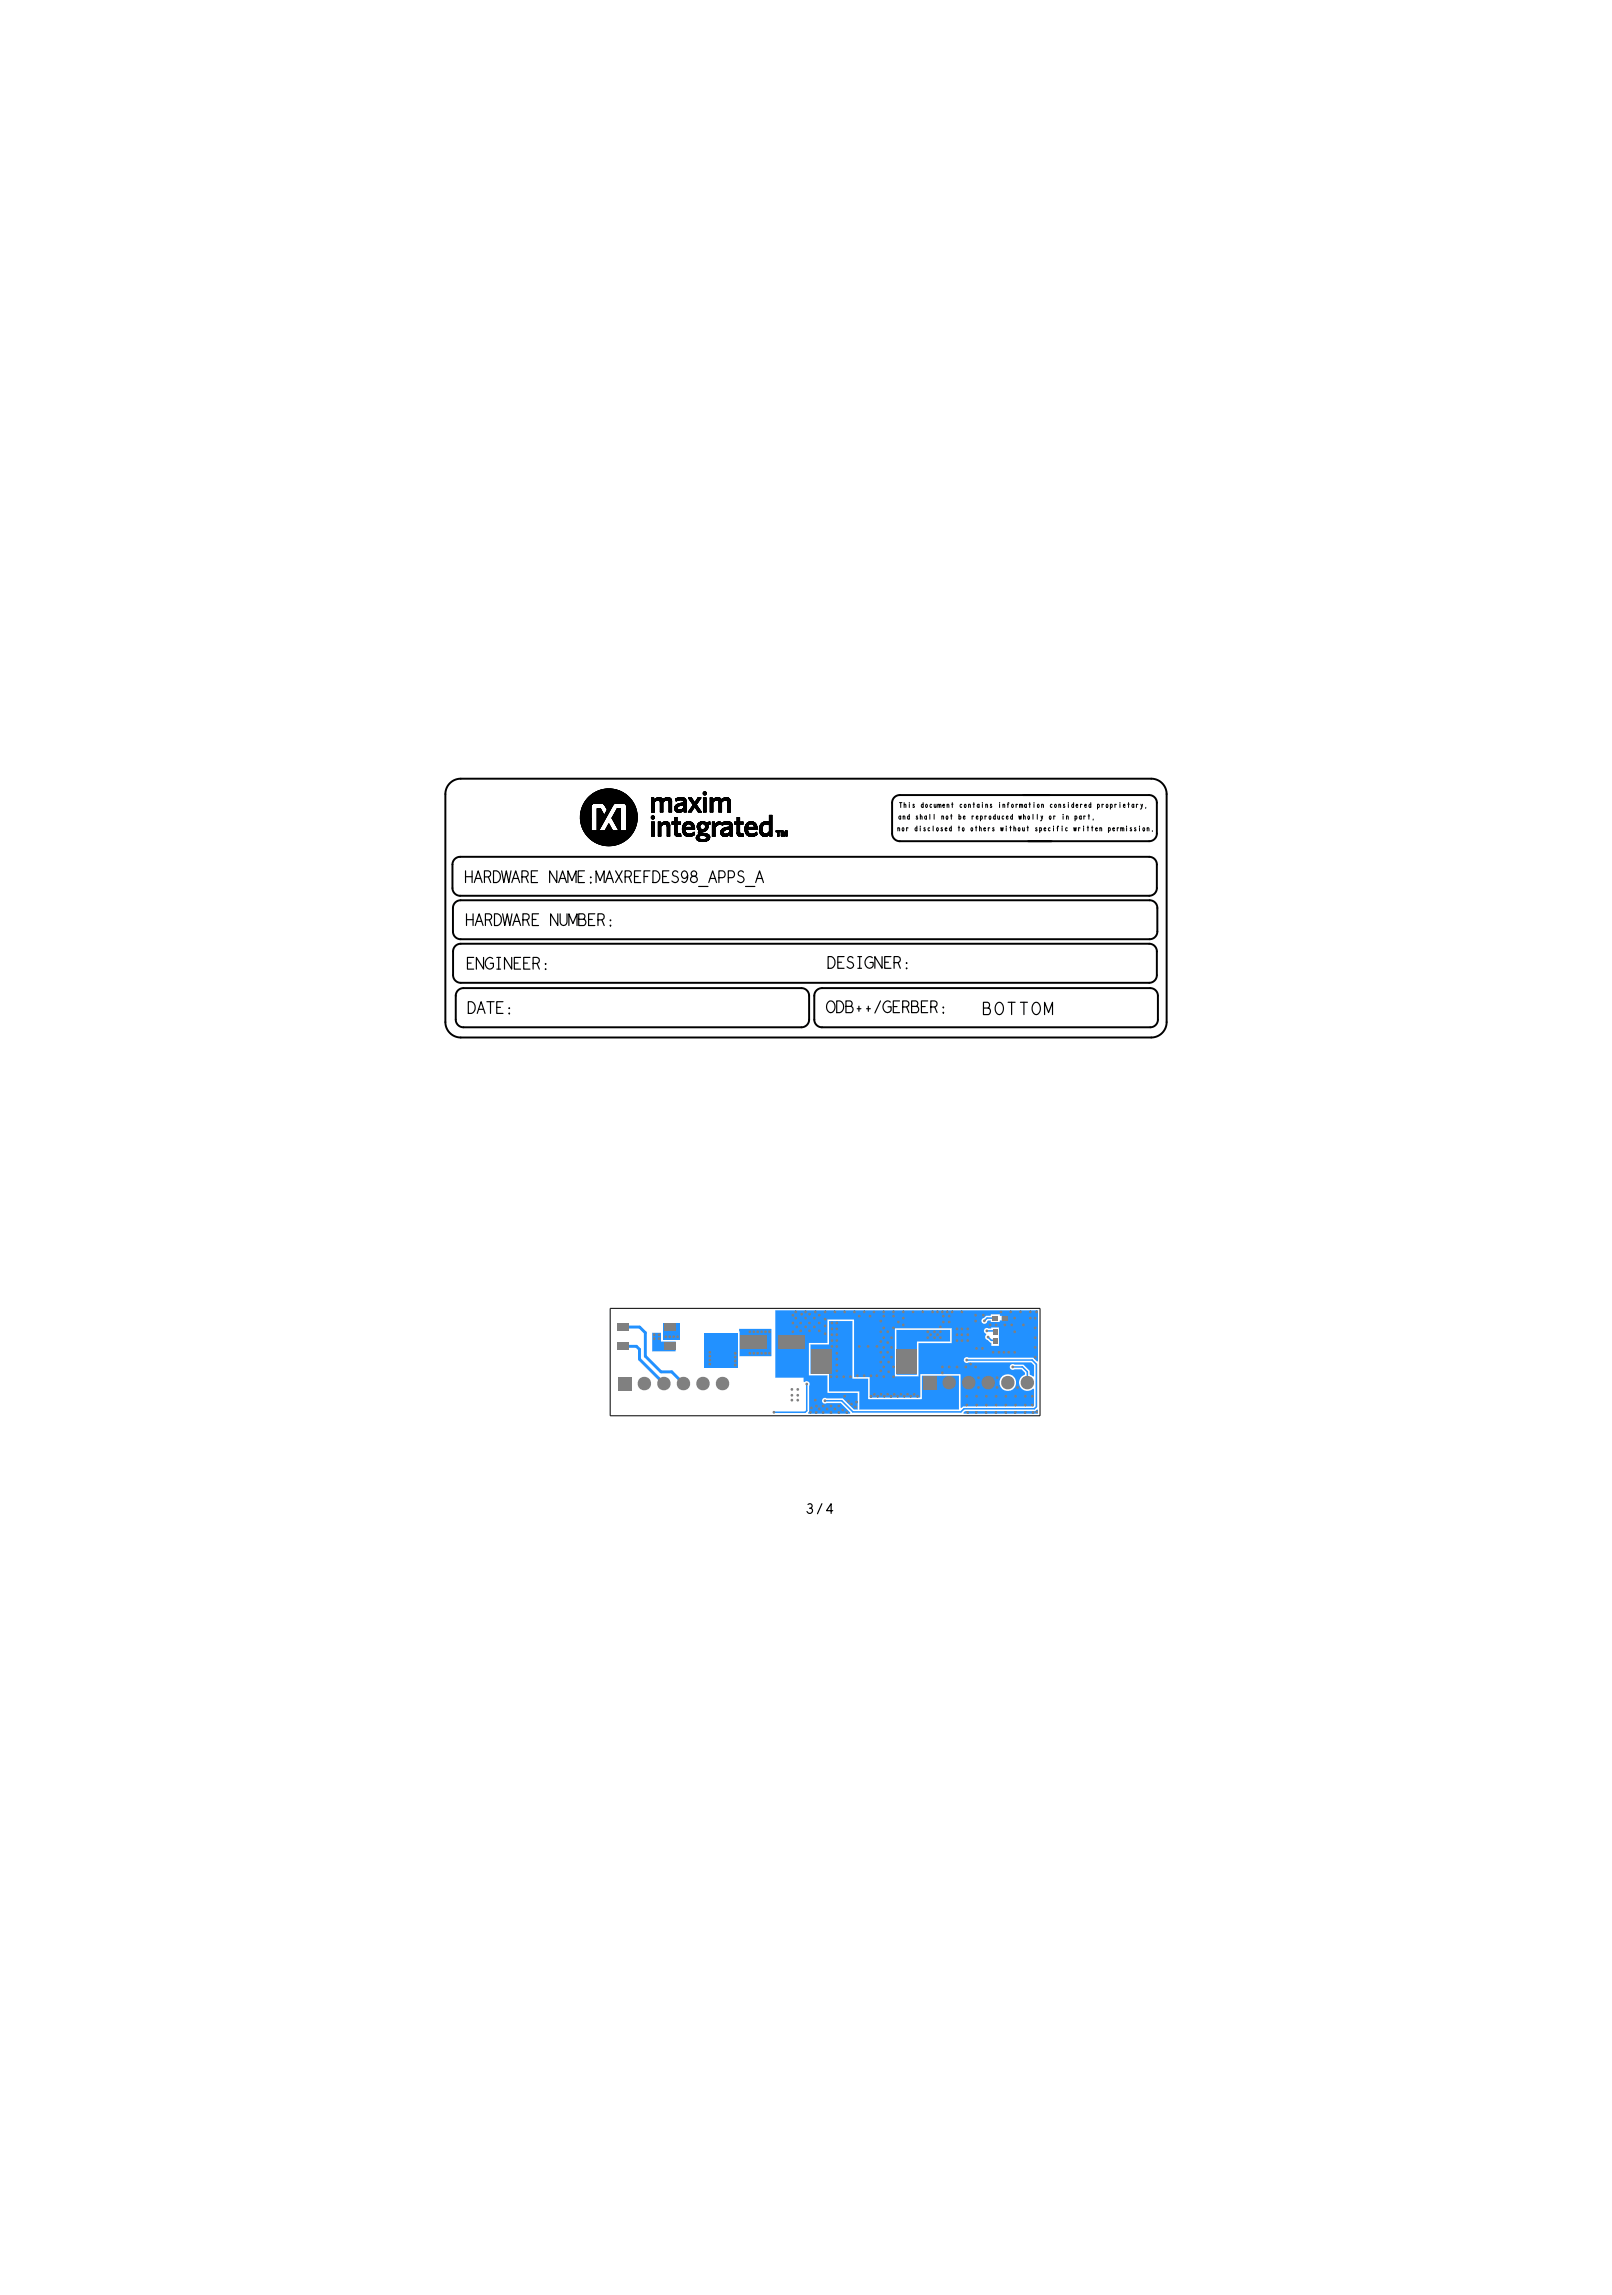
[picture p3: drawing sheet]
<svg xmlns="http://www.w3.org/2000/svg" width="210mm" height="298mm" viewBox="0 0 210 298" stroke-linecap="round" stroke-linejoin="round" font-family="sans-serif">
<defs><g id="words">
<g font-size="1.5">
<text x="60.3" y="114.8">HARDWARE</text>
<text x="60.5" y="120.4">HARDWARE</text>
<text x="107.5" y="125.9">DESIGNER:</text>
<text x="60.6" y="126">ENGINEER:</text>
<text x="60.7" y="131.8">DATE:</text>
<text x="107.4" y="131.7">ODB++/GERBER:</text>
</g>
<g font-size=".6">
<text x="116.8" y="106.5">and</text>
<text x="116.9" y="105">This</text>
<text x="119" y="106.5">shall</text>
<text x="119.7" y="105">document</text>
<text x="122.4" y="106.5">not</text>
<text x="124.7" y="106.5">be</text>
<text x="124.8" y="105">contains</text>
<text x="126.3" y="106.5">reproduced</text>
<text x="129.9" y="105">information</text>
<text x="132.5" y="106.5">wholly</text>
<text x="136.5" y="106.5">or</text>
<text x="136.6" y="105">considered</text>
<text x="138.2" y="106.5">in</text>
<text x="139.9" y="106.5">part,</text>
<text x="142.8" y="105">proprietary,</text>
<text x="116.6" y="108.1">nor</text>
<text x="118.9" y="108.1">disclosed</text>
<text x="124.5" y="108.1">to</text>
<text x="126.2" y="108.1">others</text>
<text x="130.2" y="108.1">without</text>
<text x="134.7" y="108.1">specific</text>
<text x="139.7" y="108.1">written</text>
<text x="144.3" y="108.1">permission.</text>
</g>
</g></defs>
<!-- layer: Board Outline -->
<path d="M79.3 170.1h55.9zM79.3 170.1v14zM135.2 170.1v14zM79.3 184.1h55.9z" fill="none" stroke="#000" stroke-width=".13"/>
<!-- layer: Components -->
<g fill="none" stroke="#000" stroke-width=".25">
<path d="M57.9 103.3v29.6zM58.8 112.4v3.1zM58.8 115.5a1 1 0 0 0 1 1M58.9 118.1v3zM59.8 111.4h89.6zM59.8 116.5h89.6zM59.8 111.4a1 1 0 0 0-1 1M59.9 117.1h89.5zM59.9 117.1a1 1 0 0 0-1 1M59.9 101.3h89.8zM59.9 101.3a2 2 0 0 0-2 2M116 104.4v4z"/>
<path d="M116 108.4a1 1 0 0 0 1 1M117 109.4h19.7zM117 103.4a1 1 0 0 0-1 1M117 103.4h19.4zM133 103.4h16.4zM133.6 109.4h15.8zM149.4 111.4a1 1 0 0 1 1 1M149.4 103.4a1 1 0 0 1 1 1M149.4 117.1a1 1 0 0 1 1 1M149.7 101.3a2 2 0 0 1 2 2M150.4 108.4a1 1 0 0 1-1 1M150.4 115.5a1 1 0 0 1-1 1"/>
<path d="M150.4 104.4v4zM150.4 112.4v3.1zM150.4 118.1v3zM151.7 103.3v29.6zM57.9 132.9a2 2 0 0 0 2 2M58.9 121.1a1 1 0 0 0 1 1M58.9 123.7v3.1zM58.9 126.8a1 1 0 0 0 1 1M59.2 129.5v3.1zM59.2 132.6a1 1 0 0 0 1 1M59.9 122.1h89.5zM59.9 122.7h89.5z"/>
<path d="M59.9 127.8h89.5zM59.9 134.9h89.8zM59.9 122.7a1 1 0 0 0-1 1M60.2 128.5h44zM60.2 133.6h44zM60.2 128.5a1 1 0 0 0-1 1M104.2 128.5a1 1 0 0 1 1 1M105.2 132.6a1 1 0 0 1-1 1M105.2 129.5v3.1zM105.9 129.5v3.1zM105.9 132.6a1 1 0 0 0 1 1M106.9 128.5h42.6z"/>
<path d="M106.9 133.6h42.6zM106.9 128.5a1 1 0 0 0-1 1M149.4 122.7a1 1 0 0 1 1 1M149.5 128.5a1 1 0 0 1 1 1M150.4 126.8a1 1 0 0 1-1 1M150.4 123.7v3.1zM150.4 121.1a1 1 0 0 1-1 1M150.5 132.6a1 1 0 0 1-1 1M150.5 129.5v3.1zM151.7 132.9a2 2 0 0 1-2 2"/>
</g>
<g fill="none" stroke="#000" stroke-width=".13">
<path d="M75.4 106.5h1.4zM75.5 106.5h1.3zM75.5 106.4h1.3zM75.5 106.5a3.6 3.6 0 0 0 3.7 3.4 3.6 3.6 0 0 0 3.6-3.5 3.6 3.6 0 0 1-3.6 3.5 3.6 3.6 0 0 1-3.7-3.3M75.5 106.6h1.3zM75.5 106.4h1.2zM75.5 106.6h1.2zM75.6 106.6h1.1zM75.6 106.4h1.1zM75.6 106.3h1.1zM75.6 106.6a3.6 3.6 0 0 0 3.6 3.3 3.6 3.6 0 0 0 3.5-3.5 3.6 3.6 0 0 1-3.5 3.4 3.6 3.6 0 0 1-3.6-3.2M75.6 106.7h1.1z"/>
<path d="M75.6 106.3h1zM75.7 106.7a3.5 3.5 0 0 0 3.5 3.1 3.5 3.5 0 0 0 3.4-3.3 3.5 3.5 0 0 1-3.4 3.3 3.5 3.5 0 0 1-3.5-3.1zM75.7 106.7h1zM75.7 106.3h.9zM75.7 106.7h.9zM75.7 106.2h.9zM75.7 106.2a3.4 3.4 0 0 1 3.4-3.3 3.4 3.4 0 0 1 3.5 3.1 3.4 3.4 0 0 0-3.5-3.1 3.4 3.4 0 0 0-3.4 3.3M75.7 106.2h.8zM75.7 106.8h.9zM75.8 106.2h.7zM75.8 106.8h.8zM75.8 106.1h.7z"/>
<path d="M75.8 106.8h.7zM75.8 106.1a3.3 3.3 0 0 1 3.3-3.1 3.3 3.3 0 0 1 3.4 2.9 3.3 3.3 0 0 0-3.5-2.9 3.3 3.3 0 0 0-3.2 3.1 3.3 3.3 0 0 1 3.3-3.2 3.3 3.3 0 0 1 3.4 3 3.4 3.4 0 0 0-3.5-3 3.4 3.4 0 0 0-3.2 3.2M75.8 106.1h.6zM75.8 106.8l.2 .7 .5 .8M75.9 106.1h.5zM75.9 106.8l.2 .9 .4 .6M75.9 106.8h.6zM75.9 106.9h.6zM75.9 106h.5zM75.9 106.9h.5zM75.9 106.9l.2 .7 .3 .6M75.9 106.9l.2 .6 .3 .6"/>
<path d="M75.9 106.9l.5 1.2M76 106h.3zM76 106.9h.4zM76 105.9h.3zM76 107h.4zM76 107l.3 .9M76 107h.3zM76 107l.3 .8M76.1 105.9h.2zM76.1 107h.2zM76.1 105.9h.1zM76.1 107l.2 .6"/>
<path d="M76.1 105.8h.1zM76.1 107.1h.2zM76.2 105.8h.1M76.1 107.1h.1zM76.2 107.1h.1M76.2 105.7v.1zM76.2 107.1v.2M76.2 105.6v.2zM76.2 105.6l-.1 .2 .1-.1M76.2 107.1v.1M76.2 105.5v.3zM76.2 105.5l-.1 .3"/>
<path d="M76.2 105.4v.4zM76.2 107.1v.1zM76.2 105.4l-.1 .4M76.2 105.3v.5zM76.2 107.1v.2zM76.2 107.3l-.1-.2 .1 .3M76.2 105.3v.6zM76.2 105.2l-.1 .7 .1-.6M76.2 105.2v.7zM76.2 107.1v.3zM76.2 105.2l-.1 .7M76.3 107.5l-.2-.5 .2 .5"/>
<path d="M76.3 105.1v.8zM76.3 107.1v.4zM76.3 105.1l-.2 .8M76.3 105.1l-.3 .8M76.3 105v.9zM76.3 107v.6zM76.3 107.6l-.2-.6 .2 .7M76.3 104.9v1zM76.3 104.9l-.3 1 .3-.9M76.3 107v.7zM76.3 104.9l-.3 1M76.3 107.7l-.3-.7 .3 .8"/>
<path d="M76.3 104.8v1.1zM76.3 104.8v1.2zM76.3 107v.8zM76.3 104.8l-.3 1.2 .3-1.2M76.3 104.7h.1M76.3 104.7l-.2 .6-.1 .7M76.4 104.8v1.2zM76.4 107v.9zM76.4 107.9l-.4-1 .4 1.1M76.4 104.7v.1zM76.4 104.7h.1M76.4 104.7l-.3 .5-.2 .8"/>
<path d="M76.4 106.9v1.1zM76.4 104.6h.1M76.4 108l-.5-1.1 .5 1.1M76.4 104.6l-.3 .6-.2 .8M76.4 106.9v1.2zM76.4 104.8v1.3zM76.4 106.9v1.3zM76.4 104.5h.1M76.4 108.2l-.3-.5-.2-.8 .1 .6 .5 .7M76.4 104.5l-.3 .7-.2 .8a3.2 3.2 0 0 1 3.2-3 3.2 3.2 0 0 1 3.3 2.8M76.5 104.5h.1M76.5 104.7h.1"/>
<path d="M76.5 104.6h.1M76.5 104.8v1.3zM76.5 106.9v1.3zM76.5 104.7l-.1 .1zM76.5 104.7v.1zM76.5 106.8v1.5zM76.5 108.3a3.5 3.5 0 0 1-.7-1.5 3.4 3.4 0 0 0 3.4 2.9 3.4 3.4 0 0 0 3.3-3.1 3.4 3.4 0 0 1-.7 1.8M76.5 106.8v1.6zM76.5 108.4h2.3zM76.5 108.4a3.4 3.4 0 0 0 5.3 0M76.5 104.4v.1zM76.5 104.8v1.4z"/>
<path d="M76.5 108.3h2.3zM76.6 108.4h2.3zM76.6 104.7l-.1 .1zM76.6 104.6h.1M76.6 104.5h.1M76.6 104.8v1.4zM76.6 106.8v1.5zM76.6 108.3h2.2zM76.6 104.4l-.1 .1zM76.6 104.7h.1M76.6 104.7v.1zM76.6 104.3l-.1 .1z"/>
<path d="M76.6 106.7v1.6zM76.6 104.4v.1zM76.6 103.8a3.6 3.6 0 0 1 3.9-.8 3.6 3.6 0 0 1 2.2 3.2 3.6 3.6 0 0 0-3.6-3.5 3.6 3.6 0 0 0-3.5 3.6 3.6 3.6 0 0 1 1-2.5zM76.6 104.3v.1zM76.6 108.4a3.3 3.3 0 0 0 5.1 0M76.6 104.4h.1M76.6 104.3l.1-.1zM76.6 104.3h.1M76.6 104.8v1.5zM76.6 106.7v1.5zM76.6 108.2h2.2zM76.7 104.5h.1"/>
<path d="M76.7 104.7h.1M76.7 104.8v1.5zM76.7 106.7v1.5zM76.7 108.2h2.1zM76.7 104.6h.1M76.7 108.4a3.3 3.3 0 0 0 4.9 .1M76.7 104.4h.1M76.7 104.5h-.1zM76.7 108.5h2.2zM76.7 104.3v-.1zM76.7 104.3l-.1 .1zM76.7 108.2h2z"/>
<path d="M76.7 104.3h.1M76.7 104.2h.1M76.7 106.6v1.6zM76.7 104.5v.1zM76.7 104.3v.1zM76.7 104.3h.1zM76.8 104.2h.1M76.8 104.3h.1M76.8 104.1h.1M76.7 104.8v1.6zM76.7 104.8h.1M76.7 108.5a3.3 3.3 0 0 0 4.8 0"/>
<path d="M76.7 106.6v1.5zM76.7 108.1h2zM76.8 104.7h.1M76.8 104.4h.1M76.8 104.6h.1M76.8 104.8h.1M76.8 104.5h.1M76.8 104.8v1.6zM76.8 106.6v1.5zM76.8 108.1h1.9zM76.8 108.5a3.2 3.2 0 0 0 4.7 0 3.3 3.3 0 0 1-4.7 0M76.8 108.5h2.1z"/>
<path d="M76.8 106.5v1.6zM76.8 108.1h.9zM76.9 104.4h.1M76.9 104.1h.1M76.9 104.2h.1M76.8 108.5a3.2 3.2 0 0 0 4.7 0M76.8 108.1h.8zM76.9 104.3h.1M76.8 104.8v1.7zM76.9 104h.1M76.8 106.5v1.5zM76.8 108h.8z"/>
<path d="M76.8 108.5a3.2 3.2 0 0 0 4.6 0M76.9 104.7h.1M76.9 104.8h.1M76.9 104.5h.1M76.9 104.6h.1M76.9 108.5h2zM77 104h.1M76.9 108.6h2zM77 104.2h.1M77 104.1h.1M77 104.5h.1M77 104.3h.1"/>
<path d="M77 104.4h.1M76.9 108.6a3.2 3.2 0 0 0 4.4 0M76.9 108.6h2.1zM76.9 104h.1zM77 104.6h.1M77 104.1v-.1zM77 108.6h2zM77 108.6a3.2 3.2 0 0 0 4.3 0M77.1 104.1h.1M77.1 104.2h.1M77 104l.1-.1zM77 104h.1z"/>
<path d="M77.1 104.3h.1M77 103.9h.1zM77 103.9a3.2 3.2 0 0 1 4.3 .1l-.2-.1 .2 .1a3.2 3.2 0 0 0-4.3 0M77.1 104.4h.1M77 108.6a3.1 3.1 0 0 0 4.3 0M77.1 104.5h.1M77 104.1l.1-.1zM77 104.1h.1zM77.1 103.9h.1M77.1 108.6a3.1 3.1 0 0 0 4.1 0M77.1 108.6h1.9zM77.1 104.2v-.1z"/>
<path d="M77.1 104.3v-.1zM77.2 104.3h.1M77.1 103.9h.1zM77.2 103.9h.1M77.2 104.4h.1M77.2 104h.1M77.2 104.1h.1M77.2 104.5h.1M77.2 104.2h.1M77.2 108.7a3.1 3.1 0 0 0 3.9 0M77.2 108.7h1.8zM77.2 103.9h1.1z"/>
<path d="M77.2 103.9h1.2zM77.2 104h1.1zM77.2 103.9a3.1 3.1 0 0 1 3.9 0M77.2 104.1h1.1zM77.2 104.2h1.1zM77.2 104.3h1.1zM77.2 104.4h1.1zM77.2 104.5h1.1zM77.2 103.9a3.1 3.1 0 0 1 3.8 0M77.3 108.7a3.1 3.1 0 0 0 3.7 0M77.3 108.7h1.7zM77.3 103.8h1.1z"/>
<path d="M77.3 103.8a3.1 3.1 0 0 1 3.7 0M77.3 108.7a3 3 0 0 0 3.7 0M77.3 103.8a3.1 3.1 0 0 1 3.6 0M77.4 108.7h1.6zM77.4 108.7a3 3 0 0 0 3.5 0M77.4 103.8h1zM77.4 103.8a3 3 0 0 1 3.5 0M77.4 108.7h1.7zM77.4 108.8a2.99 2.99 0 0 0 3.4 0M77.4 108.8h1.7zM77.5 103.8h.9zM77.5 103.8a3 3 0 0 1 3.3 0"/>
<path d="M77.5 108.8a2.98 2.98 0 0 0 3.3 0M77.5 108.8h1.6zM77.5 108.8a2.97 2.97 0 0 0 3.3 0M77.5 103.8a2.99 2.99 0 0 1 3.2 0M77.6 108.8a2.96 2.96 0 0 0 3.1 0M77.6 108.8h1.5zM77.6 103.7h.8zM77.6 103.7a2.98 2.98 0 0 1 3.1 0M77.6 108.8a2.95 2.95 0 0 0 3.1 0M77.6 105.2h.5zM77.6 105.2v2.8zM77.6 103.7a2.97 2.97 0 0 1 3.1 0"/>
<path d="M77.6 105.2v2.9zM77.6 108.8a2.94 2.94 0 0 0 3 0M77.6 105.2h.4zM77.7 105.2h.3zM77.7 105.2v2.9zM77.7 103.7h.7zM77.7 103.7a2.96 2.96 0 0 1 2.9 0M77.7 108.8a2.92 2.92 0 0 0 2.9 0M77.7 108.8h1.4zM77.7 105.3h.3zM77.7 105.3v2.8zM77.7 108.1h1z"/>
<path d="M77.7 105.3v2.7zM77.7 103.7a2.95 2.95 0 0 1 2.9 0M77.7 108.8a2.91 2.91 0 0 0 2.8 0M77.7 105.3v2.6zM77.8 105.3h.2zM77.8 108.1h.9zM77.8 105.3v2.6zM77.8 103.7h.6zM77.8 103.7l.5-.2 .7-.1a2.94 2.94 0 0 1 1.5 .3M77.8 105.3v2.5zM77.8 108.8a2.9 2.9 0 0 0 2.7 0M77.8 108.8h1.3z"/>
<path d="M77.8 105.3v2.4zM77.8 108.1h.8zM77.8 105.4h.2zM77.8 105.4v2.3zM77.8 105.4h.1zM77.8 103.7l.5-.2 .8-.1h.7l.7 .3M77.8 108h.8zM77.8 108.9l.5 .2 .8 .1 .7-.1 .7-.2M77.8 105.4v2.2zM77.8 108.9h1.3zM77.9 105.4h.1M77.9 105.4v2.1z"/>
<path d="M77.9 103.7h.5zM77.9 103.7l1-.3a2.91 2.91 0 0 1 1.5 .3M77.9 105.4v2zM77.9 108.9a2.88 2.88 0 0 0 2.5 0M77.9 108.9h1.2zM77.9 105.5h.1M77.9 105.5v1.8zM77.9 105.5l.5 .9zM77.9 105.4l.5 1zM77.9 103.7l.7-.3h.5l.7 .1 .6 .2M77.9 105.4l.6 1zM77.9 105.5v1.7z"/>
<path d="M77.9 108.9l.6 .2 .7 .1 1.2-.3M77.9 105.6l.5 .8zM77.9 105.6v1.6zM77.9 105.6v1.5zM78 105.4l.5 1zM78 105.7l.3 .7zM78 105.7v1.4zM78 105.3l.5 1.1zM78 105.7v1.3zM78 103.6h.4zM78 103.6l.5-.1 .7-.1 1.1 .2M78 105.3l.5 1z"/>
<path d="M78 105.8l.3 .6zM78 105.8v1.2zM78 108.9l1.1 .2h.5l.7-.2M78 108.9h2.3zM78 105.3l.5 .9zM78 105.9l.3 .5zM78 105.9v1zM78 105.2l.5 1zM78 106l.3 .4zM78 106v.8zM78 103.6a2.88 2.88 0 0 1 2.3 0M78 105.2l.5 .9z"/>
<path d="M78 108.9a2.84 2.84 0 0 0 2.2 0M78 108.9h2.2zM78.1 106.1l.1 .3zM78.1 106.1v.6zM78.1 105.2l.4 .9zM78.1 106.1v.5zM78.1 106.2v.4zM78.1 106.2l.1 .2zM78.1 103.6h.3zM78.1 103.6l1-.2 1.1 .2M78.1 106.2v.3zM78.1 108.9l1.1 .2 1-.2"/>
<path d="M78.1 108.9h2.1zM78.1 106.3v.2zM78.1 106.3l.1 .1zM78.1 106.3v.1zM78.1 106.3h.1M78.1 106.4h.1M78.2 103.6h.2zM78.2 103.6l1-.2 .9 .2M78.2 106.4h.1M78.2 108.9l.9 .2 1-.2M78.2 106.4l-.1 .1zM78.2 108.9h1.9z"/>
<path d="M78.2 106.4l-.1 .2zM78.2 106.4l-.1 .3zM78.2 103.6l.4-.1a2.71 2.71 0 0 1 1.4 .1l-.5 .1-.3 .3M78.2 108.9l1 .2 .8-.2M78.2 108.9h1.8zM78.3 106.4l-.3 .4zM78.3 104.5h.1M78.3 104.4h.1M78.3 106.4l-.3 .5zM78.3 104.3h.1M78.3 104.2h.1M78.3 103.6h.1z"/>
<path d="M78.3 103.6a2.84 2.84 0 0 1 1.7 0l-.5 .1-.3 .2M78.4 104.2h.1M78.3 106.4l-.3 .6zM78.3 104.1h.1M78.3 109a2.8 2.8 0 0 0 1.7 0M78.3 109h1.7zM78.4 104.1h.1M78.4 104.4h.1M78.3 104h.1M78.4 104h.1M78.4 104.3h.1M78.4 104.5h.1"/>
<path d="M78.4 103.9h.1M78.3 106.4l-.3 .7zM78.4 103.8h.1M78.4 106.4l-.5 .7zM78.4 103.7h.1M78.4 106.4l-.5 .8zM78.4 103.6h.1M78.4 109a2.78 2.78 0 0 0 1.5 0M78.4 109h1.5zM78.5 104.1h.1M78.4 106.4l-.5 .9zM78.5 103.9h.1"/>
<path d="M78.5 104.3h.1M78.5 103.8h.1M78.5 104.4h.1M78.5 104h.1M78.5 103.6h.1M78.5 104.2h.1M78.5 104.5h.1M78.4 106.4l-.5 1zM78.5 103.7h.1M78.4 103.6l.7-.1 .8 .1-.4 .1-.4 .2 .4-.2 .4-.1a2.82 2.82 0 0 0-1.5 0M78.5 103.8v.1zM78.5 106.4l-.6 1.1z"/>
<path d="M78.5 103.8h.1zM78.5 103.7l.1 .1zM78.5 104.6h.1M78.5 103.7h.1zM78.5 106.4l-.7 1.2zM78.5 109l.6 .1 .7-.1M78.5 109h1.3zM78.5 103.6l.1 .1zM78.6 104h.1M78.6 104.2h.1M78.5 103.6h.1zM78.6 104.1h.1"/>
<path d="M78.6 103.9h.1M78.6 104.3h.1M78.5 106.4l-.7 1.3zM78.6 104.4h.1M78.6 104.5h.1M78.5 104.1h.1zM78.6 104.6h.1M78.5 104l.1 .1zM78.6 103.8h.1M78.5 104h.1zM78.6 103.6h.1M78.6 103.6h1.1l-.6 .3 .7-.3-.6-.1-.7 .1"/>
<path d="M78.6 103.7v.1zM78.6 104.1v.1zM78.6 103.7h.1M78.6 103.9v.1zM78.6 103.9h.1zM78.6 104.6v.1zM78.6 103.7h.1zM78.6 103.6l.1 .1zM78.6 104.1h.1zM78.6 103.6h.1zM78.6 103.8l.1 .1zM78.6 104l.1 .1z"/>
<path d="M78.6 109h1.1M78.7 104.3h.1M78.6 103.8h.1zM78.6 109h1.1zM78.7 104.4h.1M78.6 103.6h1.1l-.6 .3 .5-.3h-.9M78.6 104.7l.4 .6zM78.7 104.5h.1M78.6 104.6l.1 .1zM78.6 104h.1zM78.7 104.2h.1M78.6 103.7l.1 .1z"/>
<path d="M78.7 104.6h.1M78.6 104.2h.1zM78.7 104.1h.1M78.6 103.7h.2zM78.7 103.9v.1zM78.7 103.7h.1zM78.7 104.7l.3 .6zM78.7 103.6h.1M78.7 104.6v.1zM78.7 103.6l.1 .1zM78.7 104.1v.1zM78.7 103.9h.1z"/>
<path d="M78.7 103.6h.1zM78.7 104.3v.1zM78.7 104.2v.1zM78.7 104.1h.1zM78.7 104.7l.4 .6zM78.7 103.8l.1 .1zM78.7 104.3l.1 .1zM78.7 104h.1M78.7 104.2h.1zM78.7 104.6l.4 .7zM78.7 104.5v.1zM78.7 103.6h.9l-.5 .2 .4-.2h-.7"/>
<path d="M78.7 104l.1 .1zM78.7 104.5l.1 .1zM78.8 104.5h.1M78.7 104.3h.1zM78.7 103.8h.1zM78.7 104.4h.1zM78.7 104h.1zM78.7 103.7l.1 .1zM78.8 104h.1M78.7 109h.8M78.7 104.1l.1 .1zM78.7 109h.8z"/>
<path d="M78.8 104.1v.1zM78.8 104.4h.1M78.8 103.7l.1 .1zM78.8 104.2v.1zM78.8 104.5v.1zM78.8 104.6l.3 .7zM78.8 103.9h.1M78.8 103.6h.1M78.8 103.7h.1zM78.8 103.9l.1 .1zM78.8 104.1h.1M78.8 104.3v.1z"/>
<path d="M78.8 103.6l.1 .1zM78.8 104.2l.1 .1zM78.8 104.6l.3 .6zM78.8 104.1h.1zM78.8 103.9h.1zM78.8 104.3l.1 .1zM78.8 104.5l.1 .1zM78.8 104.2h.1zM78.8 104l.1 .1zM78.8 103.8h.1M78.8 103.6h.7l-.4 .2 .3-.2h-.5M78.9 104.5h.1"/>
<path d="M78.8 103.8l.1 .1zM78.9 104.4h.1M78.8 104.6l.3 .5zM78.8 104.1l.1 .1zM78.9 103.8h.1M78.8 104.5h.1zM78.8 104.3h.1zM78.9 103.6h.1M78.9 104h.1M78.9 104.6l.2 .5zM78.9 104.1v.1zM78.9 104.3h.1"/>
<path d="M78.9 103.8h.1zM78.9 104.4v.1zM78.9 104.1l.1 .1zM78.9 103.7h.1M78.9 104.6l.2 .4zM78.9 103.9l.1 .1zM78.9 103.7l.1 .1zM78.9 104.2v.1zM78.9 103.6h.5l-.3 .2 .3-.2h-.5M78.9 104.5l.2 .5zM78.9 104.1h.1zM78.9 104.3v.1z"/>
<path d="M78.9 104.2l.1 .1zM78.9 104.4l.1 .1zM78.9 104.3l.1 .1zM78.9 103.7h.1zM78.9 104.5l.2 .4zM78.9 103.9h.1zM78.9 104l.1 .1zM78.9 103.6l.1 .1zM78.9 103.6l.2 .1zM78.9 103.8l.1 .1zM79 104.4v.1zM79 104l.1 .1z"/>
<path d="M79 104.2v.1zM79 103.8v.1zM79 105.3l-.5 .8zM79 104.3v.1zM79 104.5l.1 .3zM79 103.6l.1 .1zM79 103.6h.3l-.2 .1 .2-.1h-.3M79 103.8l.1 .1zM79 104.2h.1M79 104.3h.1M79 104h.1zM79 109h.3"/>
<path d="M79 109h.3zM79 104.1l.1 .1zM79 103.8h.1zM79 103.9l.1 .1zM79 104.4l.1 .1zM79 104.5l.1 .2zM79 104.3h.1zM79 105.3l-.5 .9zM79 103.7l.1 .1zM79 104.3l.1 .1zM79 104.2l.1 .1zM79 104.5l.1 .1z"/>
<path d="M79 103.9l.2 .1zM79.1 103.9v.1zM79.1 104.1v.1zM79.1 104.3v.1zM79.1 103.7h.1M79.1 105.3l-.6 .9zM79.1 103.6l.1 .1M79.1 104.5v.1zM79.1 104.2v.1zM79.1 103.7v.1zM79.1 103.9h.1M79.1 104.4v.2z"/>
<path d="M79.1 105.3l-.6 1zM79.1 103.8v.1zM79.1 104.4v.1zM79.1 104v.1zM79.1 103.8h.1M79.1 104.3h.1M79.1 104.1h.1M79.1 104.2h.1M79.1 104.5h.1M79.1 104.4h.1M79.1 104h.1M79.1 105.3l-.6 1.1z"/>
<path d="M79.1 108.9h1.3zM79.1 108.8h.1M79.1 108.6v.1zM79.1 108.4l-.1 .3zM79.1 108.5l-.1 .2zM79.1 108.2l-.2 .4zM79.1 108.7v.1zM79.1 107.8l-.3 .6zM79.1 108.6v.2zM79.1 107.7l-.3 .6zM79.1 108.2l-.2 .3zM79.1 108.9h.1"/>
<path d="M79.1 108l-.2 .5zM79.1 108.1l-.2 .4zM79.1 107.6l-.3 .7zM79.1 107.9l-.2 .5zM79.1 108.3l-.1 .3zM79.1 108.2l-.1 .4zM79.1 108.4l-.1 .2zM79.1 107.9l-.3 .5zM79.1 108l-.2 .4zM79.1 107.6l.4 .7zM79.1 107.7l.4 .6zM79.1 107.8l.4 .5z"/>
<path d="M79.1 107.8l.4 .6zM79.1 107.8l.3 .6zM79.1 107.9l.3 .5zM79.1 108l.3 .4zM79.1 108l.3 .5zM79.1 108.1l.3 .4zM79.1 108.2l.3 .3zM79.1 108.2l.2 .3zM79.1 108.2l.2 .4zM79.1 108.3l.2 .3zM79.1 108.4l.2 .2zM79.1 108.4l.2 .3z"/>
<path d="M79.1 108.5l.2 .2zM79.1 108.5l.1 .2zM79.1 108.6l.1 .1zM79.1 108.6l.1 .2zM79.1 108.7l.1 .1zM79.1 108.8h.1zM79.1 108.6l-.1 .1zM79.1 107.8l-.3 .5zM79.1 107.2l-.4 .9zM79.1 107.4l-.4 .8zM79.1 107.5l-.4 .7zM79.1 107.3l-.4 .8z"/>
<path d="M79.1 107.1l-.5 .9zM79.1 107.5l-.3 .7zM79.1 107.2l-.5 .9zM79.1 107.1l.5 .9zM79.1 107.2l.5 .9zM79.1 107.3l.5 .8zM79.1 107.5l.4 .7zM79.1 107.6l.4 .6zM79.1 107.4l.5 .8zM79.1 107.5l.5 .7zM79.1 107.6l-.3 .6zM79.1 104.2l.5-.3 .4-.1-.4 .1-.5 .4"/>
<path d="M79.1 104.3a.95 .95 0 0 1 .9-.5 1.01 1.01 0 0 0-.9 .6M79.2 104h.1M79.2 108.9h1.2zM79.2 104.4h.1M79.2 104.4a.92 .92 0 0 1 .8-.5 .97 .97 0 0 0-.8 .5M79.2 108.9h1.3zM79.2 108.8h1.3zM79.2 108.8h1.4zM79.2 104.4h-.1zM79.2 104.4l-.1 .1zM79.2 104.1l.4-.3 .4-.1-.4 .1-.5 .3zM79.2 108.8h1.5z"/>
<path d="M79.2 104l.4-.2 .4-.1-.4 .1-.5 .3zM79.2 108.8h1.6zM79.2 104.4l-.1 .2zM79.2 108.7h1.7zM79.2 104l.4-.2 .4-.1-.5 .2-.4 .3zM79.2 108.7h1.8zM79.3 104.4l-.2 .2zM79.3 108.7h1.7zM79.3 108.7h1.8zM79.3 104.4l-.2 .3zM79.3 108.6h1.9zM79.3 104.4a.79 .79 0 0 1 .7-.4 .82 .82 0 0 0-.7 .5"/>
<path d="M79.3 108.6h2zM79.3 104.5l-.2 .3zM79.3 108.6h2.1zM79.3 108.5h2.1zM79.4 108.5h2zM79.4 104.5l-.3 .4zM79.4 108.5h2.1zM79.4 104.2l.3-.3h.3a.94 .94 0 0 0-.8 .5zM79.4 108.5h2.2zM79.4 104.5l-.3 .5zM79.4 108.4h2.3zM79.4 108.4h2.4z"/>
<path d="M79.4 104.5l-.3 .6zM79.5 104.5l-.4 .6zM79.5 108.4h2.3zM79.5 108.3h2.2zM79.5 104.5l-.4 .7zM79.5 104.6l-.4 .6zM79.5 104.4l.5-.2-.3 .1-.3 .2zM79.5 108.2h2.1zM79.5 104.6l-.4 .7zM79.6 106.4l.9 1.6zM79.6 108.2h2zM79.6 104.6l-1.8 3.2z"/>
<path d="M79.6 106.4l.9 1.7zM79.6 104.6l-1.8 3.3zM79.6 108.2h1.9zM79.6 108.1h1.9zM79.6 104.6l-1.9 3.3zM79.6 104.6l-1.9 3.4zM79.6 106.4l1 1.7zM79.6 108.1h1zM79.6 104.6l-1.9 3.5zM79.6 108.1h.9zM79.6 104.4l.4-.1-.2 .1-.3 .2zM79.6 108h.9z"/>
<path d="M79.7 104.6l-2 3.5zM79.7 104.6l-1.9 3.5zM79.7 106.4l.9 1.6zM79.7 104.7l-1.9 3.4zM79.7 104.7l.3-.2-.3 .2M79.7 104.5l.3-.1-.4 .2zM79.7 106.4l.8 1.5zM79.7 104.7l-1.9 3.3zM79.7 104.6l.3-.2-.3 .2zM79.7 106.4l.8 1.4zM79.7 106.4l.8 1.3zM79.8 106.4l.7 1.3z"/>
<path d="M79.8 106.4l.7 1.2zM79.8 106.4l.6 1.2zM79.8 106.4l.6 1.1zM79.8 106.4l.6 1zM79.9 106.4l.5 1zM79.9 106.4l.5 .9zM79.9 106.4l.5 .8zM79.9 106.4l.4 .8zM79.9 106.4l.4 .7zM79.9 106.4l.4 .6zM80 106.4l.3 .6zM80 106.4l.3 .5z"/>
<path d="M80 106.4l.3 .4zM80 103.7h.4zM80 103.8h.9zM80 103.7h.6zM80 103.8h1zM80 103.7h.7zM80 103.7h.5zM80 103.8h.8zM80 103.6h.1zM80 104a.89 .89 0 0 0-.7 .4M80 103.7l-.4 .1-.5 .4M80 104.4l-.4 .2"/>
<path d="M80.1 103.6h.1M80 103.8h.7zM80 103.6h.3zM80 103.9h1zM80 103.9h1.1zM80 104.5h1.1zM80 104.4h1.1zM80 104.3h1.1zM80 104.2h1.1zM80 104.1h1.1zM80 104h1.1zM80 103.6h.2z"/>
<path d="M80 104.2l-.4 .1-.1 .2 .2-.2 .3-.1-.3 .1-.2 .3 .2-.3 .3-.1-.3 .2-.2 .2M80 104.2l-.3 .1-.2 .2M80 104.2l-.3 .1-.3 .2M80 104.1l-.3 .1-.3 .3M80 104.1l-.4 .1-.2 .3 .3-.3 .3-.1M80 104.1l-.4 .1-.3 .3M80 104a.8 .8 0 0 0-.7 .5M80 104a.84 .84 0 0 0-.7 .4M80 104a.85 .85 0 0 0-.7 .4M80 104a.87 .87 0 0 0-.7 .4M80 104a.88 .88 0 0 0-.7 .4M80 103.9a.9 .9 0 0 0-.8 .5 .87 .87 0 0 1 .8-.5 .88 .88 0 0 0-.8 .5"/>
<path d="M80 103.8a1.04 1.04 0 0 0-.9 .5M80 103.7l-.5 .1-.4 .3M80 103.6l-.4 .1-.5 .3M80 103.6l-.4 .1-.4 .3M80 104.3l-.2 .1-.2 .2M80 104.3l-.2 .1-.3 .2M80 106.4l.2 .4zM80 106.4l.2 .3zM80.1 106.4l.1 .3zM80.1 106.4l.1 .2zM80.1 106.4l.1 .1zM80.2 106.4h.1"/>
<path d="M80.1 106.4h.1M80.2 106.3v.1zM80.2 106.3v.2zM80.2 106.3l-.1 .1zM80.2 106.2l-.1 .2zM80.2 106.2v.3zM80.2 106.2v.4zM80.2 106.1v.6zM80.2 106.1l-.1 .3zM80.2 105.2h.5zM80.2 105.2l-.6 1.2zM80.2 106.1l-.2 .3z"/>
<path d="M80.2 105.2h.4zM80.2 106l-.2 .4zM80.2 106v.8zM80.3 106l-.3 .4zM80.3 106v.8zM80.3 105.2l-.7 1.2zM80.3 105.2h.3zM80.3 105.9l-.3 .5zM80.3 105.9v1zM80.3 105.3h.3zM80.3 105.3l-.7 1.1zM80.3 105.3l-.6 1.1z"/>
<path d="M80.3 105.8v1.1zM80.3 105.8l-.3 .6zM80.3 105.3h.2zM80.3 105.8v1.2zM80.3 105.7l-.4 .7zM80.3 105.7v1.3zM80.3 105.7v1.4zM80.3 105.4l-.5 1zM80.3 105.4h.2zM80.3 105.6l-.4 .8zM80.3 105.6v1.5zM80.3 105.6v1.6z"/>
<path d="M80.4 105.4l-.6 1zM80.4 105.4h.1M80.4 105.5v1.7zM80.4 105.5l-.5 .9zM80.4 105.5v1.8zM80.4 105.4l-.5 1zM80.4 105.4v2zM80.4 105.4v2.1zM80.4 105.4v2.2zM80.5 105.4v2.2zM80.5 105.4v2.3zM80.5 105.3v2.4z"/>
<path d="M80.5 105.3v2.5zM80.5 105.3v2.6zM80.6 105.3v2.7zM80.6 105.3v2.8zM80.6 105.2v2.9zM80.6 108.1h.9zM80.7 105.2v2.8zM80.7 108h.7zM81.1 104l.5 .2a3.2 3.2 0 0 0-4.9 0M81.1 104.4l.3 .1 .1 .3M81.1 104.4l.3 .2 .1 .2M81.1 104l.4 .1a3.2 3.2 0 0 0-4.7 0"/>
<path d="M81.1 104.3l.3 .2 .2 .3M81.1 104h.3a3.2 3.2 0 0 0-4.5 0M81.1 104.4l.2 .2 .2 .2M81.1 104a.84 .84 0 0 1 .8 .8M81.1 103.9h.1a3.2 3.2 0 0 0-4.1 0M81.1 103.9h.1a3.1 3.1 0 0 0-4.1 0M81.1 104.4l.3 .1 .1 .3-.1-.3-.3-.1M81.1 104.3l.3 .2 .2 .3-.1-.3-.4-.2 .3 .1 .2 .4-.1-.4-.4-.1 .4 .1 .2 .4-.2-.4-.4-.2 .4 .2 .2 .4-.2-.4-.4-.2 .4 .1 .2 .5-.2-.4-.4-.2 .4 .1 .2 .2 .1 .3-.1-.2-.1-.3-.5-.2 .4 .2 .2 .2 .1 .3-.2-.5-.5-.2a.73 .73 0 0 1 .7 .7 .76 .76 0 0 0-.7-.7 .77 .77 0 0 1 .7 .7 .78 .78 0 0 0-.7-.8 .81 .81 0 0 1 .8 .8M81.1 104.5l.2 .1 .1 .2-.1-.2zM81.1 103.9l.3 .1a3.2 3.2 0 0 0-4.5 0M81.4 108.6a3.2 3.2 0 0 1-4.5 0 3.2 3.2 0 0 0 4.5 0M81.4 106.3h1.4z"/>
<path d="M81.4 104.8v1.5zM81.4 106.3v1.7zM81.5 104.8v1.5zM81.5 106.3h1.3zM81.5 106.3v1.8zM81.5 104.8v1.4zM81.5 106.2h1.3zM81.5 106.4h1.3zM81.5 106.4v1.7zM81.5 106.2h1.2zM81.5 106.4h1.2zM81.5 106.4v1.8z"/>
<path d="M81.5 104.8l-.1-.3-.3-.1 .3 .1 .2 .3M81.6 106.2h1.1zM81.6 104.8v1.4zM81.6 106.4h1.1zM81.6 106.4v1.8zM81.6 104.8v1.3zM81.6 106.1h1.1zM81.6 108.5a3.3 3.3 0 0 1-4.9 0 3.3 3.3 0 0 0 4.9 0M81.6 106.5h1.1zM81.6 106.5v1.7zM81.6 106.5h1zM81.6 106.1h1z"/>
<path d="M81.7 106.1h.9zM81.7 104.8v1.3zM81.7 106.5h.9zM81.7 106.5v1.8zM81.7 104.8v1.2zM81.7 106h.9zM81.7 106.6h.9zM81.7 106.6v1.7zM81.7 106h.8zM81.7 106.6h.8zM81.7 108.4a3.3 3.3 0 0 1-5.1 0 3.3 3.3 0 0 0 5.1 0M81.8 106h.7z"/>
<path d="M81.8 106.6h.7zM81.8 104.8v1.2zM81.8 106.6v1.8zM81.8 105.9h.7zM81.8 104.8v1.1zM81.8 106.6v1.7zM81.8 106.7h.7zM81.8 106.7v1.6zM81.8 108.2a3.3 3.3 0 0 0 .6-1.5 3.2 3.2 0 0 1-.6 1.6M81.8 106.7h.6zM81.8 106.7v1.5zM81.8 105.9h.6z"/>
<path d="M81.8 108.2l.4-.6 .2-.9a3.3 3.3 0 0 1-.6 1.5M81.9 105.9h.5zM81.9 106.7h.5zM81.9 104.8v1.1zM81.9 106.7v1.4zM81.9 104.8v1zM81.9 106.7v1.3zM81.9 105.8h.5zM81.9 108l.5-1.3-.2 .7-.3 .6M81.9 105.8h.4zM81.9 106.8h.4zM81.9 106.8v1.2z"/>
<path d="M81.9 104.8l-.1-.3 .4 .7 .1 .6M81.9 106.8v1.1zM81.9 106.8v1zM82 104.8h.1M82 107.8l.3-1-.4 1M82 104.8l.3 1-.4-1.1v.1M82 105.8h.3zM82 106.8h.3zM82 104.8v1zM82 106.8v1zM82 106.8v.9zM82 104.8v.1"/>
<path d="M82 104.8l.3 1M82 104.9v.8zM82 105.7h.3zM82 104.9l.2 .8-.2-.8M82 105.7h.2zM82 106.8h.2zM82 106.8v.8zM82 106.9h.2zM82 105v.7zM82 106.9v.7zM82 105l.2 .7-.2-.6M82 107.5l.2-.6-.2 .7"/>
<path d="M82 105.1v.6zM82 106.9v.6zM82 105.1l.2 .6M82 105.2v.5zM82 106.9v.5zM82 105.2l.2 .5-.1-.4M82.1 106.9h.1zM82.1 105.2v.5zM82.1 106.9v.4zM82.1 105.7h.1zM82.1 105.3v.4zM82.1 105.3v.4v-.3"/>
<path d="M82.1 107.2l.1-.3-.1 .4M82.1 105.7h.1M82.1 106.9h.1M82.1 105.4v.3zM82.1 106.9v.3zM82.1 105.5v.1zM82.1 106.9v.2zM82.1 105.5v.1M82.1 105.6h.1M82.1 107h.1M82.1 107v-.1v.2M82.2 106.9l-.1 .4"/>
<path d="M82.2 106.9l-.2 .5M82.2 106.9l-.2 .6M82.2 106.8l-.2 .8M82.3 106.8l-.3 .9M82.3 106.8l-.4 1.1M82.3 105.8l-.4-1.2 .3 .6 .1 .6M82.4 106.7l-.2 .8-.3 .5M82.4 106.7l-.2 .8-.3 .6M82.4 105.9a3.3 3.3 0 0 0-3.3-2.9 3.3 3.3 0 0 0-3.2 3 3.3 3.3 0 0 1 3.1-3 3.3 3.3 0 0 1 3.4 2.8 3.3 3.3 0 0 0-3.3-2.8 3.3 3.3 0 0 0-3.2 3M82.4 105.9a3.3 3.3 0 0 0-3.3-2.9 3.3 3.3 0 0 0-3.3 3.1M82.5 106.7a3.3 3.3 0 0 1-.7 1.6M82.5 106.6a3.4 3.4 0 0 1-3.3 3.1 3.4 3.4 0 0 1-3.4-2.9 3.4 3.4 0 0 0 3.4 2.9 3.4 3.4 0 0 0 3.3-3.1"/>
<path d="M82.5 106a3.4 3.4 0 0 0-3.4-3.1 3.4 3.4 0 0 0-3.4 3.3 3.4 3.4 0 0 1 3.3-3.3 3.4 3.4 0 0 1 3.5 3.1 3.4 3.4 0 0 0-3.4-3.1 3.4 3.4 0 0 0-3.3 3.2M82.6 106.6a3.4 3.4 0 0 1-3.4 3.1 3.4 3.4 0 0 1-3.5-3 3.4 3.4 0 0 0 3.5 3 3.4 3.4 0 0 0 3.3-3.1 3.4 3.4 0 0 1-3.3 3.1 3.4 3.4 0 0 1-3.4-2.9M82.6 106a3.4 3.4 0 0 0-3.5-3.1 3.4 3.4 0 0 0-3.4 3.3 3.4 3.4 0 0 1 3.4-3.4 3.4 3.4 0 0 1 3.5 3.2M82.6 106.6a3.4 3.4 0 0 1-3.4 3.1 3.4 3.4 0 0 1-3.5-3M82.6 106.5a3.5 3.5 0 0 1-3.4 3.2 3.5 3.5 0 0 1-3.5-3M82.6 106a3.5 3.5 0 0 0-3.5-3.2 3.5 3.5 0 0 0-3.4 3.4M82.6 106.5a3.5 3.5 0 0 1-3.4 3.3 3.5 3.5 0 0 1-3.5-3.1 3.5 3.5 0 0 0 3.5 3.1 3.5 3.5 0 0 0 3.4-3.3 3.5 3.5 0 0 1-3.4 3.3 3.5 3.5 0 0 1-3.5-3.1M82.6 106.1a3.5 3.5 0 0 0-3.5-3.3 3.5 3.5 0 0 0-3.4 3.5 3.5 3.5 0 0 1 3.4-3.5 3.5 3.5 0 0 1 3.5 3.3 3.5 3.5 0 0 0-3.5-3.3 3.5 3.5 0 0 0-3.4 3.4M82.6 106.1a3.5 3.5 0 0 0-3.5-3.3 3.5 3.5 0 0 0-3.5 3.5M82.7 106.1a3.5 3.5 0 0 0-3.6-3.4 3.5 3.5 0 0 0-3.5 3.6 3.5 3.5 0 0 1 3.4-3.5 3.5 3.5 0 0 1 3.7 3.3 3.5 3.5 0 0 0-3.6-3.3 3.5 3.5 0 0 0-3.5 3.5M82.7 106.4a3.5 3.5 0 0 1-3.5 3.4 3.5 3.5 0 0 1-3.6-3.2 3.5 3.5 0 0 0 3.6 3.2 3.5 3.5 0 0 0 3.5-3.3 3.5 3.5 0 0 1-3.5 3.3 3.5 3.5 0 0 1-3.6-3.1M82.7 106.1a3.6 3.6 0 0 0-3.6-3.4 3.6 3.6 0 0 0-3.5 3.6"/>
<path d="M82.7 106.4a3.6 3.6 0 0 1-3.5 3.5 3.6 3.6 0 0 1-3.6-3.3 3.6 3.6 0 0 0 3.6 3.3 3.6 3.6 0 0 0 3.5-3.5 3.6 3.6 0 0 1-3.5 3.5 3.6 3.6 0 0 1-3.7-3.3M82.7 106.2a3.6 3.6 0 0 0-3.6-3.5 3.6 3.6 0 0 0-3.6 3.7M82.8 106.2a3.6 3.6 0 0 0-3.8-3.5 3.6 3.6 0 0 0-3.5 3.7 3.6 3.6 0 0 1 3.6-3.7 3.6 3.6 0 0 1 3.7 3.5 3.6 3.6 0 0 0-3.7-3.6 3.6 3.6 0 0 0-3.6 3.8M82.8 106.4a3.6 3.6 0 0 1-3.6 3.5 3.6 3.6 0 0 1-3.7-3.4 3.7 3.7 0 0 0 3.7 3.4 3.7 3.7 0 0 0 3.6-3.6 3.7 3.7 0 0 1-3.6 3.7 3.7 3.7 0 0 1-3.7-3.5M82.8 106.2a3.7 3.7 0 0 0-3.7-3.6 3.7 3.7 0 0 0-3.6 3.8 3.7 3.7 0 0 1 3.6-3.8 3.7 3.7 0 0 1 3.7 3.7 3.7 3.7 0 0 0-3.8-3.7 3.7 3.7 0 0 0-3.5 3.8M82.8 106.3a3.7 3.7 0 0 1-3.6 3.7 3.7 3.7 0 0 1-3.7-3.5 3.7 3.7 0 0 0 3.7 3.5 3.7 3.7 0 0 0 3.6-3.7M82.8 106.3a3.7 3.7 0 0 0-3.7-3.7 3.7 3.7 0 0 0-3.6 3.9M84.7 106.2l.2-.1 .2 .1v.2l-.2 .1-.2-.1zM84.7 103.8h.3zM84.7 106.9h.3zM84.7 105.6h.3zM84.7 103.8v1.8z"/>
<path d="M84.7 106.9v1.8zM84.7 108.7h.3zM84.7 106.2l.2-.1 .1 .1v.3h-.1h-.2zM84.7 106.2l.2-.1 .1 .1v.2l-.1 .1-.2-.1zM84.7 103.8h.2zM84.7 106.2h.2h.1v.2l-.1 .1-.2-.1zM84.8 106.2h.1h.1v.2h-.1h-.1zM84.8 103.8h.1zM84.8 107h.2zM84.8 103.8v1.7zM84.8 107v1.7zM84.8 108.7h.2z"/>
<path d="M84.8 105.5h.2zM84.8 106.3l.1-.1 .1 .2h-.1zM84.8 108.6h.2zM84.8 107v1.6zM84.8 105.5h.1zM84.8 103.9h.1zM84.8 107h.1zM84.8 103.9v1.6zM84.8 108.6h.1zM84.8 103.9h.1M84.9 105.5h.1M84.9 108.6h.1"/>
<path d="M84.8 107h.1M84.8 103.9l.1 .3zM84.9 104v.2zM84.9 104v1.4zM84.9 107.1v1.5zM84.9 107.1h.1M84.9 105.4h.1M84.9 103.9v.3zM84.9 104.2h.1M84.9 104.2v1.2zM84.9 106.3h.1M84.9 103.9v.4z"/>
<path d="M84.9 106.3v.1zM84.9 106.2l.1 .1-.1 .1-.1-.1zM84.9 106.2v.1v.1l-.1-.1zM84.9 107v1.6zM84.9 104.2v1.3zM84.9 103.8l.1 .4zM84.9 103.8l.1 .3zM84.9 104.3v1.2zM84.9 104.3l.1-.1zM84.9 104.3l.2-.2zM84.9 104.2l.3-.2zM85 103.8v.3z"/>
<path d="M85 104.2l.2-.2zM85 107v1.6zM85 104.3v-.1zM85 104.3v1.2zM85 103.8v.2zM85 107v1.7zM85 104.3l.1-.1zM85 104.1l.1-.1zM85 106.9v1.8zM85 104.3v1.3zM85 104h.1zM85 104l.1-.1z"/>
<path d="M85.1 104.1h.1M85 104.3h.1zM85 104.2l.1-.1zM85.1 104.2h.1M85.1 104.1h.1zM85.1 104.3l.1-.1zM85.1 103.9h.1zM85.1 104l.1-.1zM85.1 104.2l.1-.1zM85.2 104h.1M85.2 104.1v-.1zM85.2 104.2h.1"/>
<path d="M85.2 104.1h.1M85.2 103.9h.1M85.3 104.1h.1M85.2 104h.1zM85.2 104.1l.1-.1zM85.3 103.8h.1M85.3 103.9h.1M85.3 104h.1M85.3 103.8h.1zM85.4 104h.1M85.3 103.9l.1-.1zM85.3 103.9h.1z"/>
<path d="M85.4 104.1h.1M85.3 104l.1-.1zM85.3 104h.1zM85.4 103.9h.1M85.4 103.8h.1M85.4 103.8h.1zM85.4 104.1v-.1zM85.4 103.9l.1-.1zM85.5 103.9h.1M85.4 103.9h.1zM85.5 104h.1M85.4 103.8l.1-.1z"/>
<path d="M85.5 103.8h.1M85.5 103.9v-.1zM85.5 103.9h.1zM85.5 103.7h.1zM85.5 103.8l.1-.1zM85.5 103.8h.1zM85.5 104h.1zM85.5 103.9l.1-.1zM85.6 103.9h.1M85.6 106.9h.2zM85.6 106.9v1.8zM85.6 108.7h.3z"/>
<path d="M85.6 104h.1M85.6 103.7h.1zM85.7 104h.1M85.6 103.8h.1zM85.7 103.9h.1M85.6 103.8h.1M85.6 107h.2zM85.6 107v1.7zM85.6 108.7h.2zM85.7 107h.1zM85.7 107v1.6zM85.7 108.6h.1z"/>
<path d="M85.7 104.1h.1M85.7 103.8v.1zM85.7 103.8h.1M85.7 103.8h.1zM85.7 103.7l.1 .1zM85.7 103.7h.1zM85.7 107h.1M85.8 104h.1M85.7 104h.1zM85.8 108.6h.1M85.7 107l.1 .3zM85.7 103.9l.1 .1z"/>
<path d="M85.7 107.2v1.4zM85.7 107.2l.1 .1zM85.8 104.1h.1M85.7 108.6h.1M85.7 107.3v1.3zM85.7 107.3h.1M85.7 103.9h.1zM85.7 107l.1 .4zM85.8 103.8h.1M85.8 107v.4zM85.8 107.3v1.3zM85.8 103.7h.1"/>
<path d="M85.8 107v.3zM85.8 103.9h.1M85.8 107.4l.1-.1zM85.8 107.4v1.2zM85.8 104.2h.1M85.8 106.9l.1 .3zM85.8 107.4l.2-.2zM85.9 104h.1M85.9 103.7h.1M85.9 104.1h.1M85.8 107.3l.2-.1zM85.8 107.3l.2-.2z"/>
<path d="M85.8 104.3h.1M85.8 105.6h.4zM85.8 104.3v1.3zM85.9 104.2h.1M85.8 107.4v1.3zM85.9 104.3h.1M85.9 103.8h.1M85.9 103.9h.1M85.9 107.2l.1-.1zM85.9 107.4v1.3zM85.9 104.3v1.3zM85.9 105.6h.3z"/>
<path d="M85.9 105.6h.2zM85.9 107.4h.1zM85.9 104.3v1.2zM85.9 105.5h.2zM85.9 107.5v1.2zM85.9 107.3h.1zM85.9 107.3l-.1 .1zM85.9 107.5l.1-.1zM86 104.1h.1M85.9 107.3v.1zM86 103.8h.1M86 104.2h.1"/>
<path d="M86 104.3h.1M85.9 107.4l.1-.1zM85.9 107.4h.1M86 105.5h.1zM86 104.3v1.2zM86 103.9h.1M86 104h.1M86 107.4v-.1zM86 107.4h-.1zM86 105.5h.1M86 107.3v-.1zM86 104.1v.1z"/>
<path d="M86 107.4l-.1 .1zM86 107.1l.1-.1zM86 104.1l.1 .1zM86 104.3v1.1zM86 105.4h.1M86 107.3l.1-.1zM86 104l.1 .2zM86 107.1h.1zM86 107.3h.1zM86.1 107.2h.1M86 107.2h.1M86.1 104.2h.1"/>
<path d="M86.1 103.9h.1M86 107.2l.1-.1zM86.1 107h.1M86.1 107.2v-.1zM86.1 104.3v1.2zM86.1 104.3l.1-.1zM86.1 104h.1M86.1 104v.1zM86.1 107.1v-.1zM86.1 107.2l.1-.1zM86.1 107.1h.1M86.1 107.3h.1"/>
<path d="M86.1 104.2l.1-.1zM86.1 107.2h.1zM86.1 104.1h.1zM86.2 107h.1M86.1 104.1l.1-.1zM86.1 104.3v1.3zM86.1 107.3l.1-.1zM86.2 104h.1M86.2 107.1h.1M86.2 104.3v1.3zM86.2 104.3v-.1zM86.2 104.2v-.1z"/>
<path d="M86.2 107v-.1zM86.2 104.3h.1M86.2 107l.1-.1zM86.2 107h.1zM86.2 107.2h.1M86.2 104.2h.1zM86.2 103.9h.1M86.2 107.1h.1zM86.2 104.1h.1M86.2 107.1l.1-.1zM86.2 104.1h.1zM86.3 107.1h.1"/>
<path d="M86.2 104.3l.1-.1zM86.2 107.2l.1-.1zM86.3 103.9h.1M86.2 106.9h.1zM86.2 107.2h.1zM86.3 104.2v-.1zM86.3 104h.1M86.3 106.9h.1M86.3 107.2h.1M86.3 104.1h.1M86.3 107v-.1zM86.3 107h.1"/>
<path d="M86.3 104.1v-.1zM86.3 107h.1zM86.3 104.2h.1M86.3 104.1l.1-.1zM86.3 104.2h.1zM86.4 107.1h.1M86.4 104.1h.1M86.4 107.2h.1M86.4 103.9h.1M86.3 106.9h.1zM86.4 107h.1M86.3 104h.1z"/>
<path d="M86.3 107l.1-.1zM86.4 104h.1M86.4 103.9v-.1zM86.4 104.2h.1M86.4 104.1v-.1zM86.4 104.1h.1zM86.4 106.9h.1zM86.4 107h.1zM86.4 107l.1-.1zM86.4 103.8h.1zM86.5 104h.1M86.4 107.1h.1z"/>
<path d="M86.4 107.2h.1zM86.4 103.9l.1-.1zM86.5 103.9h.1M86.4 103.9h.1zM86.5 107.2h.1M86.5 104.1h.1M86.5 104v-.1zM86.5 104h.1zM86.5 106.9h.1zM86.5 103.8h.1M86.5 107.1h.1M86.5 103.8h.1z"/>
<path d="M86.5 107h.1M86.5 104.1l.1-.1zM86.6 107.1h.1M86.6 107h.1M86.6 107.2h.1M86.6 103.9h.1M86.6 103.7h.1M86.6 103.8h.1M86.6 104h.1M86.6 106.9h.1M86.7 103.9h.1M86.7 107.1h.1"/>
<path d="M86.7 107.2h.1M86.7 104h.1M86.7 103.7h.1M86.7 106.9h.1M86.6 107.1h.1zM86.6 107l.1 .1zM86.7 103.8h.1M86.7 107h.1M86.7 107.3h.1M86.7 103.9h.1zM86.7 104h.1zM86.7 107.4h.1"/>
<path d="M86.8 103.7h.1M86.8 106.9h.1M86.7 107.5v1.2zM86.7 108.7h.4zM86.7 107.5h.1M86.8 107.2h.1M86.8 107.1h.1M86.8 107.3h.1M86.8 104h.1M86.8 107.5h.1M86.8 107.4h.1M86.8 107.5v1.2z"/>
<path d="M86.8 108.7h.2zM86.8 107h.1M86.8 103.9h.1M86.8 103.8h.1M86.8 108.6h.2zM86.8 107.5v1.1zM86.9 104.1h.1M86.9 104h.1M86.9 103.9h.1M86.8 103.9h.1zM86.8 103.8l.1 .1zM86.9 107.3h.1"/>
<path d="M86.8 103.8h.1zM86.8 104h.1zM86.8 103.7l.1 .1zM86.8 103.7h.1zM86.9 106.9h.1M86.9 107.4h.1M86.8 108.6h.1zM86.9 107h.1M86.9 103.9v.1zM86.9 107.5h.1M86.9 107.2h.1M86.9 107.5v1.1z"/>
<path d="M86.9 107.1h.1M86.9 108.6h.1M87 103.9h.1M86.9 107.4v1.2zM87 104h.1M86.9 103.8h.1M87 104.1h.1M87 104.2h.1M87 107h.1M86.9 104.2h.1M86.9 103.7h.1M87 103.7h.1"/>
<path d="M87 107.1h.1M87 107.3h.1M87 103.8h.1M87 107.2h.1M87 104.3h.1M87 107.4v1.2zM87 105.6h.3zM87 104.3v1.3zM87 107.4v1.3zM87 104.3v1.2zM87 105.5h.2zM87.1 104.1h.1"/>
<path d="M87.1 103.8h.1M87.1 107.2h.1M87.1 104.2h.1M87.1 103.9h.1M87.1 104h.1M87.1 107.3h.1M87.1 104.3h.1M87.1 107.4v1.3zM87.1 105.5h.1zM87.1 104.3v1.2zM87.1 107.4h.1M87.1 104.1v.1z"/>
<path d="M87.2 105.5h.1M87.1 104.3v1.1zM87.2 105.4h.1M87.1 105.4h.1M87.1 104.2v1.2zM87.1 104.1l.1 .1zM87.2 103.9h.1M87.2 104.2v1.2zM87.2 104.1h.1M87.2 104.1v.1zM87.2 104h.1M87.2 104.2h.1"/>
<path d="M87.2 104.2v1.3zM87.2 104.1h.1zM87.3 104h.1M87.3 104.1h.1M87.3 104.2h.1M87.3 104.2v1.4zM87.3 104.3h.1M87.3 104.3v1.3zM87.4 106.9h.3zM87.4 106.9v.3zM87.4 107.2h.3zM87.4 106.9v.2z"/>
<path d="M87.4 107.1h.3zM87.4 107h.3zM87.4 107v.1zM87.4 107h.4zM87.4 107.1h.4zM87.5 107h.3zM87.5 107v.1zM87.5 107.1h.3zM87.5 107.1h.1M87.5 107h.1M87.7 106.3v.6zM87.7 107.2v1.1z"/>
<path d="M87.7 108.3h.1M87.7 106.3h.3zM87.7 108.4h.1M87.7 105.1h.1M87.7 105.2h.1M87.7 108.5h.1M87.7 105.3h.1M87.7 106.4h.3zM87.7 106.4v.5zM87.7 107.1v1.2zM87.7 105h.1M87.8 108.6h.1"/>
<path d="M87.8 105.3h.1M87.8 108.5h.1M87.7 106.4v.6zM87.8 108.4h.1M87.8 105.4h.1M87.8 105.2h.1M87.7 104.9h.1M87.8 105.1h.1M87.8 105h.1M87.8 106.4h.1zM87.8 106.4v.6zM87.8 107.1v1.2z"/>
<path d="M87.8 108.3h.1M87.8 104.9h.1M87.8 105.5h.1M87.8 104.8h.1M87.9 108.6h.1M87.9 105.5h.1M87.8 106.5h.1M87.8 107v1.3zM87.8 106.5v.5zM87.8 108.7h.1M87.8 103.9l.1 .3zM87.9 105.4h.1"/>
<path d="M87.8 103.9l.1-.1zM87.9 108.5h.1M87.9 108.7h.1M87.8 106.5v1.8zM87.8 104.7h.1M87.9 105.3h.1M87.9 108.4h.1M87.9 105.2h.1M87.9 105.1h.1M87.9 108.3h.1M87.9 104.8h.1M87.9 105h.1"/>
<path d="M87.9 103.9h.1M87.9 103.9v.2zM87.9 106.5v1.7zM87.9 108.2h.1M87.9 104.9h.1M87.9 107h.4zM87.9 107v1.2zM87.9 106.5v.5zM87.9 105.1v.1zM87.9 104.1h.1M87.9 104.7h.1M87.9 107.1v1.1z"/>
<path d="M87.9 106.4v.6zM87.9 107.1h.4zM87.9 105.6h.1M87.9 105v.1zM87.9 107h.5zM87.9 107.1h.5zM88 105.5h.1M87.9 104.1h.1zM88 108.7h.1M88 105.4h.1M87.9 103.8h.1zM88 105.6h.1"/>
<path d="M88 104.1h.1M88 108.6h.1M87.9 108.5h.1zM87.9 103.9l.1-.1zM88 108.5h.1M87.9 104.7l.1-.1zM87.9 103.9h.1zM87.9 103.9l.1 .1zM88 104h.1M88 104.9h.1M88 104.7h.1M88 104.8h.1"/>
<path d="M88 108.3h.1M88 105.2h.1M88 103.9h.1M88 105.1h.1M88 108.4h.1M88 104.7v-.1zM88 103.9v.1zM88 105.3h.1M88 105h.1M88 106.4v.6zM88 107h.4zM88 107.1v1.1z"/>
<path d="M88 108.2h.1M88 107.1h.4zM88 106.4v.5zM88 106.9h.4zM88 104.1v-.1zM88 104.1h.1zM88 103.8h.1zM88 104.7h.1zM88 106.3v.6zM88 107.2v1zM88 107.2h.4zM88 103.9l.1-.1z"/>
<path d="M88 104.6h.1M88 104.8l.1-.1zM88 106.9h.5zM88 107.2h.5zM88 103.9h.1zM88 105.6h.1zM88.1 108.6h.1M88 104l.1-.1zM88.1 108.7h.1M88 104h.1zM88.1 105.5h.1M88 105.5l.1 .1z"/>
<path d="M88.1 104.8h.1M88 105.5h.1zM88.1 108.4h.1M88 104.1l.1-.1zM88.1 104.9h.1M88.1 108.5h.1M88.1 105.4h.1M88.1 104.1v-.1zM88.1 105.2h.1M88.1 105h.1M88.1 104.7h.1M88.1 105.3h.1"/>
<path d="M88.1 103.8h.1M88.1 108.8h.1M88.1 104.1h.1M88.1 104.6h.1M88.1 103.9h.1M88.1 104.6h.1zM88.2 105.6h.1M88.1 104.7l.1-.1zM88.1 108.8h.1zM88.1 108.7l.1 .1zM88.1 108.7h.1zM88.1 104.7h.1z"/>
<path d="M88.1 103.9h.1zM88.2 104.7h.1M88.2 105.5h.1M88.2 108.7h.1M88.1 104l.1-.1zM88.2 108.6h.1M88.1 104h.1zM88.2 104.8h.1M88.2 104.9h.1M88.1 104.6l.1-.1zM88.2 108.4h.1M88.1 104.1l.1-.1z"/>
<path d="M88.1 104.1h.1zM88.2 108.5h.1M88.2 105.4h.1M88.2 104.6h.1M88.2 103.9h.1M88.2 105.3h.1M88.2 103.8h.1M88.2 108.8h.1M88.2 103.9h.1zM88.3 103.9h.1M88.2 104.5h.1zM88.3 104h.1"/>
<path d="M88.2 104.6l.1-.1zM88.3 104.8h.1M88.3 104.7h.1M88.2 105.6h.1zM88.2 105.5h.1zM88.2 104.6h.1zM88.3 105.5h.1M88.3 108.6h.1M88.3 108.7h.1M88.3 108.8h.1M88.3 108.5h.1M88.2 104.7l.1-.1z"/>
<path d="M88.2 108.6h.1zM88.2 108.5h.1zM88.3 103.7h.1M88.3 105.3h.1M88.3 103.8h.1M88.3 104v-.1zM88.3 104.7h.1zM88.3 105.4h.1M88.3 104h.1zM88.3 104.8l.1-.1zM88.3 105.6h.1M88.3 104.8h.1z"/>
<path d="M88.3 104.5h.1M88.3 104.6h.1M88.4 105.5h.1M88.3 107h.1M88.4 108.5h.1M88.4 105.6h.1M88.3 103.9h.1zM88.4 104.6h.1M88.4 108.6h.1M88.4 103.9h.1M88.4 108.7h.1M88.4 104h.1"/>
<path d="M88.4 104.7h.1M88.4 103.8h.1M88.4 105.4h.1M88.4 107v.1zM88.4 105.3h.1M88.4 104.5h.1zM88.4 103.7h.1M88.4 104.6l.1-.1zM88.4 108.6v.1zM88.4 104.6h.1zM88.4 108.8h.1M88.4 108.5v.2z"/>
<path d="M88.4 103.9h.1zM88.5 104.6h.1M88.4 104h.1zM88.5 104.7h.1M88.5 105.5h.1M88.5 104h.1M88.4 105.5h.1zM88.4 106.9v.2zM88.4 105.6l.1-.1zM88.4 105.6h.1zM88.4 108.5l.1 .2zM88.5 108.7h.1"/>
<path d="M88.5 108.5h.1M88.4 106.9v.3zM88.5 105.4h.1M88.5 103.8h.1M88.5 104.6h.1zM88.5 104.7l.1-.1zM88.5 108.4h.1M88.5 103.9h.1M88.5 108.5v.2zM88.5 106.9v.3zM88.5 104.7h.1zM88.5 108.4v.3z"/>
<path d="M88.5 104.5l.1-.1zM88.5 103.9h.1zM88.5 104.5h.1zM88.5 103.7h.1M88.5 104h.1zM88.5 105.3h.1M88.5 104.6l.1-.1zM88.5 105.5h.1zM88.5 105.6l.1-.1zM88.5 105.6h.1zM88.6 105.4h.1M88.6 105.5h.1"/>
<path d="M88.5 104.6h.2zM88.6 104.6h.1zM88.6 104h.1M88.6 105.3h.1M88.6 103.9h.1M88.6 104.7l.1-.1zM88.6 104.7h.1zM88.6 105.5v-.1zM88.6 105.6h.1M88.6 105.5h.1zM88.6 103.9h.1zM88.6 103.8h.1z"/>
<path d="M88.6 103.7h.1zM88.7 103.9h.1M88.6 104.4h.1zM88.6 105.6l.1-.1zM88.6 104.5l.1-.1zM88.6 104.5h.1zM88.7 105.4h.1M88.6 105.4h.1zM88.7 104h.1M88.6 104.6l.1-.1zM88.7 105.3h.1M88.7 105.5v-.1z"/>
<path d="M88.7 104.6h.1M88.7 104.6h.1zM88.7 103.8h.1M88.7 104.7l.1-.1zM88.7 104.7h.1zM88.7 103.7v.1zM88.7 103.7h.1M88.7 105.5h.1M88.7 105.5h.1zM88.7 105.2h.1zM88.7 104.1h.1M88.7 107.7v.2z"/>
<path d="M88.7 107.9h.1M88.7 105.3l.1-.1zM88.8 105.4h.1M88.7 107.9v.1zM88.7 107.6v.1zM88.7 108v.1zM88.7 105.4h.1zM88.7 107.6h.1M88.7 104.4h.2zM88.7 104.4h.1zM88.7 108.1v.1zM88.7 104.5l.1-.1z"/>
<path d="M88.8 104.1h.1M88.7 104.5h.1zM88.8 104h.1M88.7 104.5h.1M88.7 107.5v.1zM88.7 108.1l.1 .1zM88.8 105.3h.1M88.7 105.3h.1zM88.8 103.9h.1M88.7 108l.1 .1zM88.7 105.5l.1-.1zM88.8 108.2h.1"/>
<path d="M88.7 107.9l.1 .1zM88.7 107.5h.1M88.8 104.6h.1M88.8 108.1h.1M88.8 107.6l-.1 .1zM88.8 108v.1zM88.8 107.7v.2zM88.8 107.9h.1M88.8 105.5v-.1zM88.8 107.9v.1zM88.8 104.5h.1M88.8 107.6h.1"/>
<path d="M88.8 107.5l-.1 .1zM88.8 105.2v-.1zM88.8 108.2v.1zM88.8 104.7v-.1zM88.8 104.7h.1zM88.8 107.6v.1zM88.8 104.5v.1zM88.8 107.5v.1zM88.8 107.5h.1M88.8 105.2h.1M88.8 108.3h.1M88.8 107.4h.1"/>
<path d="M88.8 103.8h.1M88.8 105.3l.2-.1zM88.8 107.7h.1M88.8 105.2h.1zM88.8 105.3l.1-.1zM88.8 103.7h.1M88.8 108.4h.1M88.8 105.4l.1-.1zM88.9 104h.1M88.8 105.1h.1M88.9 108.4h.1M88.8 108.3h.1z"/>
<path d="M88.8 103.9l.1 .1zM88.9 103.9h.1M88.8 104.2h.1M88.8 104.4v.2zM88.8 107.3h.1M88.8 105.1h.1zM88.9 104.1h.1M88.8 108.2l.1 .1zM88.9 108.2h.1M88.8 105.2l.1-.1zM88.9 104.2h.1M88.8 108.4l.1 .1z"/>
<path d="M88.8 108.1h.1zM88.9 105.4h.1M88.9 108.1h.1M88.9 107.9h.1M88.9 107.5l-.1 .1zM88.9 103.8h.1M88.9 104.3h.1M88.9 107.9v.1zM88.9 104.4v.3zM88.9 105.2v-.1zM88.9 108.4v.1zM88.9 107.7h-.1z"/>
<path d="M88.9 108.2v.1zM88.9 107.7v.2zM88.9 107.5h.1M88.9 107.5v.1zM88.9 107.7h.1M88.9 104.4h.1M88.9 104.7h.1M88.9 104.7v.4zM88.9 104.3v.1zM88.9 108h.1M88.9 107.6h.1M88.9 105.2l.1-.1z"/>
<path d="M88.9 108v.1zM88.9 107.4h.1M88.9 107.3h.1M88.9 108.5h.1M88.9 104.6h.1M88.9 104.4v.2zM88.9 104.6v.5zM88.9 105.4v.2zM88.9 107.2h.1M88.9 104.2v.1zM88.9 105.3v.3zM88.9 108.3h.1"/>
<path d="M88.9 105.3l.1 .3zM88.9 108.4h.1zM88.9 107.5v.2zM89 107.7h.1M89 108.5h.1M88.9 108.2l.1 .1zM88.9 104.5v.1zM88.9 104.5h.1M88.9 104.3v.2zM89 108.3h.1M88.9 108.1l.1 .1zM89 104.1h.1"/>
<path d="M88.9 105.6h.3zM88.9 108.3l.1 .1zM88.9 105.2l.1 .3zM89 104.2h.1M89 108.6h.1M88.9 107.8l.1 .1zM89 107.8h.1M89 104h.1M88.9 104.2l.1 .1zM89 108.1h.1M89 104.6h.1M89 104.5h.1"/>
<path d="M89 104.5v.1zM89 108h.1M89 103.9h.1M89 107.5h.1M89 107.4h.1M89 107.5l-.1 .2zM89 104.6v.5zM89 104.3v.2zM89 108.4h.1M89 103.8h.1M89 105.6h.2zM89 108.1v.1z"/>
<path d="M89 107.9h.1M89 105.2v.3zM89 107.8v.1zM89 104.2v.1zM89 108.2h.1M89 105.1h.1M89 105.1v.4zM89 107.5v.2zM89 104.5v.6zM89 107.1h.1M89 107.3h.1M89 107.1h-.1z"/>
<path d="M89 105.5h.2zM89 107.2h.1M89 107.7v.1zM89 105.5h.1zM89 105.2h.1M89 104.5v.7zM89 107.6h.1M89.1 107.8h.1M89 105.2l.1 .3zM89 104.3v.9zM89.1 108.6h.1M89 107.5v.1z"/>
<path d="M89 108.1l.1 .1zM89 105.2l.1 .2zM89 107h.1M89.1 108.5h.1M89.1 108.4h.1M89.1 105.5h.1M89 107.6v.2zM89 104.3h.1M89.1 107.9h.1M89.1 104.1h.1M89.1 107.4h.1M89.1 107.6v.2z"/>
<path d="M89.1 108.1h.1M89.1 104.2h.1M89.1 108h.1M89.1 104h.1M89.1 108.2h.1M89.1 104.3h.1M89.1 107.5h.1M89.1 104.3v1.1zM89.1 103.9h.1M89.1 107.1h.1M89.1 107.2h.1M89.1 107.6h.1"/>
<path d="M89.1 108.1v.1zM89.1 107.3h.1M89.1 108.3h.1M89.1 104.3v1.2zM89.1 107h.1M89.1 108.7h.1M89.1 107.6v.3zM89.1 107.9h1.2zM89.1 107.6h.9zM89.1 107.8h1.2zM89.2 108.7h.1M89.2 108.5h.1"/>
<path d="M89.2 108.6h.1M89.2 107.1h.1M89.2 107.2h.1M89.1 107.8h1.1zM89.1 107.7v.1zM89.1 107.7h.9zM89.2 104.2h.1M89.2 107.3h.1M89.2 108.4h.1M89.2 104.3v1.2zM89.2 104.1h.1M89.2 106.9h.1"/>
<path d="M89.2 108.3h.1M89.2 107h.1M89.2 104h.1M89.2 107.7v.1zM89.2 107.7h.8zM89.2 107.8h1zM89.2 104.3v1.3zM89.2 107.7h.9zM89.2 107.7h.1M89.2 107.7h1zM89.3 107.1h.1M89.3 108.7h.1"/>
<path d="M89.3 108.6h.1M89.3 107.2h.1M89.3 106.9h.1M89.3 107h.1M89.3 108.4h.1M89.3 108.5h.1M89.4 107h.1M89.4 107.1h.1M89.4 107.2h.1M89.4 108.6h.1M89.4 108.8h.1M89.4 108.7h.1"/>
<path d="M89.4 106.9h.1M89.4 108.5h.1M89.4 108.4h.1M89.5 107h.1M89.5 107.1h.1M89.5 108.8h.1M89.4 106.9h.1zM89.5 108.7h.1M89.5 108.6h.1M89.5 108.5h.1M89.5 105.6h.4zM89.5 106.9h.1"/>
<path d="M89.5 105.6h.3zM89.5 103.8l.6 .9zM89.5 103.8h.4zM89.5 108.8h.1zM89.5 108.7h.1zM89.5 108.6h.1zM89.6 107.1h.1M89.6 107h.1M89.5 106.9h.1zM89.5 103.8l.7 .9zM89.6 105.6h.2zM89.6 103.8l.6 .9z"/>
<path d="M89.6 103.8h.3zM89.6 108.6h.1M89.6 108.5h.1M89.6 105.5h.2zM89.7 108.6h.1M89.7 108.7h.1M89.7 108.8h.1M89.6 106.9h.1M89.7 107.1h.1M89.6 106.9h.1zM89.7 107h.1M89.6 103.8h.2z"/>
<path d="M89.7 107.2h.1M89.7 108.5h.1M89.7 105.5h.1zM89.7 103.8l.5 .9zM89.7 103.8h.1zM89.7 106.9h.1M89.7 103.9h.1zM89.7 103.9l.5 .8zM89.7 106.9h.1zM89.7 103.9l.6 .8zM89.8 107.1h.1M89.8 107h.1"/>
<path d="M89.8 107.2h.1M89.8 108.7h.1M89.8 108.8h.1M89.8 105.5h.1M89.7 107h.1zM89.8 108.6h.1M89.7 106.9l.1 .1zM89.8 106.9h.1M89.8 103.9h.1M89.8 103.9l.5 .8zM89.8 107v.1zM89.8 108.5l.1-.1z"/>
<path d="M89.8 107h.1zM89.8 108.5h.1zM89.9 108.7h.1M89.8 107.3h.1M89.8 108.6l.1-.1zM89.8 103.9l.5 .7zM89.8 106.9l.1 .1zM89.8 108.6h.1zM89.9 108.6h.1M89.9 107.1h.1M89.8 106.9h.1zM89.9 107.2h.1"/>
<path d="M89.9 107.3h.1M89.8 107.1h.1zM89.8 103.8l.5 .7zM89.9 103.8l.4 .7zM89.9 107v.1zM89.9 107.4h.1M89.9 103.8l.4 .6zM89.9 107l.1 .1zM89.9 108.4h.1zM89.9 107h.1zM89.9 108.5l.1-.1zM90 108.7h.1"/>
<path d="M89.9 108.5h.1zM89.9 108.7h.1zM89.9 106.9l.1 .1zM90 108.6h.1M89.9 107.5h.1M89.9 108.6l.1-.1zM90 107.3h.1M90 107.2h.1M90 107.4h.1M90 107.6h.1M90 107.5h.1M90 107.1h.1"/>
<path d="M90 107.5v.1zM90 108.5h.1M90 107h.1M90 108.4h.1M90 107v.1zM90.1 108.6h.1M90 108.5l.1-.1zM90 108.7l.1-.1zM90 107.5v.2zM90 108.5h.1zM90 108.7h.1zM90 107.2h.1z"/>
<path d="M90 108.6l.1-.1zM90 107.5l.1 .2zM90 107.1l.1 .1zM90 107.3l.1 .1zM90 108.6h.1zM90 107.1h.1zM90.1 107.4h.1M90.1 107.5h.1M90.1 107.2h.1M90.1 107.3v.1zM90.1 108.4h.1M90.1 107.1v.1z"/>
<path d="M90.1 107.5v.2zM90.1 108.5h.1M90.1 108.3h.1M90.1 108.7v-.1zM90.1 107.4v.1zM90.1 107.3h.1M90.2 108.5h.1M90.2 107.7h.1M90.1 107.3l.1 .2zM90.1 107.2l.1 .1zM90.2 108.6h.1M90.1 107.2h.1z"/>
<path d="M90.1 104.7l-.6 .9zM90.1 107.7h.1M90.1 107.6h.1M90.1 107.3l.1 .1zM90.2 107.6h.1M90.2 107.5h.1M90.2 108.4h.1M90.2 104.7l-.7 .9zM90.2 108.3h.1M90.2 107.2v.1zM90.2 107.3v.1zM90.2 108.4v.1z"/>
<path d="M90.2 104.7l-.6 .9zM90.2 107.4h.1M90.2 108.3v.2zM90.2 104.7l-.6 .8zM90.2 107.3l.1 .1zM90.2 108.2h.1M90.2 108.3l.1 .2zM90.3 108.6h.1M90.3 108.5h.1M90.2 108.2l.1 .3zM90.2 104.7l-.5 .8zM90.2 107.4l.1 .1z"/>
<path d="M90.3 107.7v.1zM90.3 107.6h.1M90.3 104.7l-.6 .8zM90.3 107.4v.1zM90.3 107.5h.1M90.3 107.7h.1M90.3 107.7v.2zM90.3 104.7l.5 .8zM90.3 104.7l.6 .8zM90.3 104.7l-.5 .8zM90.3 104.8l-.5 .7zM90.3 104.8l-.5 .8z"/>
<path d="M90.3 104.8l.5 .8zM90.3 104.8l.5 .7zM90.3 104.9l.5 .7zM90.3 104.9l-.5 .7zM90.3 104.9l-.4 .7zM90.3 104.6l.6 .9zM90.4 104.6l.5 .9zM90.4 104.6l.6 .9zM90.4 104.6l.7 .9zM90.4 104.6l.7 1zM90.5 104.6l.6 1zM90.5 104.6l.7 1z"/>
<path d="M90.5 109h.1M90.5 108.9h.1M90.5 109.1h.1M90.6 109.1h.1M90.5 108.8h.1M90.6 109.2h.1M90.6 109h.1M90.6 108.9h.1M90.6 108.8h.1M90.7 109.3h.1M90.7 109.2h.1M90.6 107.6h.1"/>
<path d="M90.6 107.5h.1M90.6 107.4h.1M90.7 109.1h.1M90.6 108.7h.1M90.7 107.7h.1M90.7 107.6h.1M90.7 109h.1M90.7 107.5h.1M90.7 108.9h.1M90.7 108.7h-.1zM90.7 108.7h.1M90.6 107.3h.1"/>
<path d="M90.7 107.4h.1M90.7 107.3h.1M90.7 108.7l-.1 .1zM90.7 108.8h.1M90.7 108.9v.1zM90.7 107.7v.1zM90.7 108.6h.1M90.7 107.2h.1M90.7 109v.1zM90.7 109.3h.1zM90.7 108.6h.1zM90.7 107.8h.1"/>
<path d="M90.7 108.7l.1-.1zM90.7 107.9h.1M90.7 109.2l.1 .1zM90.8 107.8h.1M90.7 109.1h.1zM90.8 109.1h.1M90.7 103.8l-.4 .6zM90.7 103.8h.4zM90.8 109.2h.1M90.7 109.2h.1zM90.8 107.7h.1M90.8 107.9h.1"/>
<path d="M90.7 108.7h.1zM90.8 107.6h.1M90.8 108.6h.1M90.8 107.5h.1M90.8 109h.1M90.8 108.8h.1M90.8 103.8h.2zM90.8 103.8l-.5 .7zM90.8 108.9h.1M90.8 107.4h.1M90.8 108.7h.1M90.8 107.3h.1"/>
<path d="M90.8 107.2h.1M90.8 105.6h.4zM90.8 103.8h.1zM90.8 105.6h.3zM90.8 108.3h.1M90.8 109.1v.1zM90.8 109.3l.1 .1zM90.8 103.9l-.5 .7zM90.8 103.9h.1zM90.8 108.4h.1M90.8 109.1l.1 .1zM90.8 108.2h.1"/>
<path d="M90.8 109.3h.1zM90.8 103.9h.1M90.8 105.5h.3zM90.8 107.6v.1zM90.8 107.1h-.1zM90.8 107.1l.1-.1zM90.8 105.5h.2zM90.8 107.1h.1M90.9 107.8h.1M90.8 108.5h.1M90.8 109.2l.1 .1zM90.8 109.1h.1z"/>
<path d="M90.9 107.9h.1M90.8 108h.1M90.8 107.7h.1zM90.9 108h.1M90.8 107.1v.1zM90.8 105.5h.1zM90.9 108.4h.1M90.8 109.2h.1zM90.8 107.6l.1 .1zM90.9 108.5h.1M90.9 107.7h.1M90.9 105.5h.1"/>
<path d="M90.9 108.8h.1M90.9 108.6h.1M90.9 108.3h.1M90.9 107.1h.1M90.9 107.1l-.1 .1zM90.9 109.1h.1M90.9 107.5h.1M90.9 108.7h.1M90.9 107.3h.1M90.9 109.2h.1M90.9 109h.1M90.9 103.9l-.6 .7z"/>
<path d="M90.9 107.4h.1M90.9 107.6h.1M90.9 107.7v.1zM90.9 109.2h.1zM90.9 107.2h.1M90.9 107h.1M90.9 108.2h.1M90.9 109.4h.1M90.9 108.1h.1M90.9 108.5h.1zM90.9 109.3h.1M90.9 108.4v.1z"/>
<path d="M90.9 103.9l-.5 .7zM90.9 108.6l.1-.1zM90.9 109.1l.1 .1zM90.9 108.4l.1 .1zM90.9 107.1v.1zM90.9 108.6l.2-.1zM90.9 107.8h.1zM90.9 109.4h.2M91 109.4h.1M90.9 109.1h.1zM90.9 109.3l.2 .1h-.2M90.9 109.3l.2 .1z"/>
<path d="M91 108.7h.1M91 108.6h.1M91 108h.1M90.9 109.3h.2M90.9 108.4l.2 .1zM90.9 107.7l.1 .1zM91 107.9h.1M90.9 107.7h.1zM91 108.4h.1M90.9 107.6h.1zM90.9 109.2l.1 .1zM90.9 109.2l.2 .1z"/>
<path d="M91 108.3h.1M90.9 103.8l-.5 .8zM91 107.5h.1M91 107.3h.1M91 107.8v.1zM91 108.4l.1 .1zM91 107.4h.1M91 108.1h.1M91 107.2h.1M91 108.2h.1M91 107.6h.1M91 109.2l.1 .1z"/>
<path d="M91 107.1h.1M91 107h.1M91 107.8h.1M91 107.7h.1M91 109.2h.1zM91 108.1v-.1zM91 108h.1zM91 108.3v.1zM91 106.9h.1M91 103.8l-.6 .8zM91 107v-.1zM91 108.1l.1-.1z"/>
<path d="M91 109.1l.1 .1zM91 107.9l.2 .1zM91 107h.1zM91 107.9h.1zM91 108.3l.1 .1zM91.1 108.5h.1M91 108.1h.1zM91.1 107.9h.1M91 109.3l-.1-.1 .2 .1M91.1 108.6h.1M91.1 107.1h.1M91.1 107.2h.1"/>
<path d="M91 107.8l.1 .1zM91 103.8l-.5 .8zM91.1 107h.1M91.1 108.2h.1M91.1 107.8h.1M91.1 108.1h.1M91.1 108.3h.1M91.1 107.8v.1zM91.1 109.4h.1zM91.1 108.4h.1M91.1 103.8l-.6 .8zM91.1 109.3l.1 .1z"/>
<path d="M91.1 108.6v-.1zM91.1 109.3h.1zM91.1 107.9v.1zM91.1 106.9h.1M91.1 107.9h.1zM91.1 109.3h.2zM91.1 109.2l.2 .1zM91.1 109.2h.2zM91.2 107h.1M91.2 107.1h.1M91.2 107.2h.1M91.1 108.4l.1 .1z"/>
<path d="M91.1 108.5h.5zM91.1 108.5l.5 .1zM91.1 108h.1M91.2 108h.1M91.2 108.1h.1M91.1 108.6h.5zM91.1 108.6l.5 .1zM91.2 108.2h.1M91.2 107.9h.1M91.2 108.4h.1M91.2 108.3h.1M91.2 109.4h.1z"/>
<path d="M91.2 108.4v.1zM91.2 106.9h.1M91.2 109.3l.1 .1zM91.2 109.3h.1zM91.2 108.4h.1zM91.2 108.3l.1 .1zM91.3 107h.1M91.3 107.1h.1M91.3 108.1h.1M91.2 108.5h.2zM91.2 108.4l.2 .1zM91.3 108h.1"/>
<path d="M91.2 108.4h.2zM91.3 108.4h.1zM91.3 109.3h.1M91.3 109.2h.1M91.3 108.3l.1 .1zM91.3 109.2h.1zM91.3 107.9h.1M91.3 108.3h.1zM91.3 108v.1zM91.3 106.9h.1M91.3 107.9v.2zM91.3 109.4h.1z"/>
<path d="M91.4 109.4h.1M91.3 109.4h.1M91.4 107h.1M91.4 107.1h.1M91.3 109.3v.1zM91.3 109.2v.2zM91.4 108.1h.1M91.4 109.2v.2zM91.4 108.5h.1zM91.4 107.9v.2zM91.4 107.9h.1M91.4 108.4l.1 .1z"/>
<path d="M91.4 108.4h.1zM91.4 108.3l.1 .1zM91.4 108.1h.1zM91.4 107h.1zM91.4 106.9l.1 .1zM91.5 108.1h.1M91.4 106.9h.1zM91.4 109.2h.1M91.5 109.4h.1M91.5 107.1h.1M91.4 108v.1zM91.4 108h.1"/>
<path d="M91.5 108h.1M91.5 107h.1M91.4 103.1l.2-.1 .2 .1v.2l-.2 .1-.2-.1zM91.4 109.2h.1zM91.4 103.8h.4zM91.4 103.8v1.8zM91.4 105.6h.4zM91.5 107.9h.1M91.5 103h.1h.2v.3l-.2 .1-.1-.1zM91.5 103.8h.3zM91.5 103.8v1.8zM91.5 105.6h.3z"/>
<path d="M91.5 109.2h.1M91.5 109.2v.2zM91.5 106.9h.1M91.5 103.1l.1-.1 .2 .1v.2h-.2h-.1zM91.5 109.3h.1M91.5 109.3v.1zM91.5 103.1l.1-.1 .2 .1v.1l-.2 .1-.1-.1zM91.5 103.1l.1-.1 .1 .1v.1l-.1 .1-.1-.1zM91.5 105.6h.2zM91.5 103.8h.2zM91.6 107h.1M91.5 109.2h.1z"/>
<path d="M91.5 109.3l.1-.1zM91.5 105.5h.2zM91.5 109.3h.1zM91.5 103.8v1.7zM91.6 108.1h.1M91.5 108.5h.2zM91.6 107.2h.1M91.5 107h.1zM91.5 108.4l.2 .1zM91.5 103.1h.1l.1 .1-.1 .1zM91.5 108.4h.2zM91.6 108h.1"/>
<path d="M91.6 107.1h.1M91.5 107.1h.1zM91.5 106.9l.1 .1zM91.5 109.3h.2zM91.5 106.9h.1zM91.5 107.8h.1M91.5 109.4l.2-.1zM91.5 103.9h.2zM91.5 103.9v1.6zM91.5 109.4h.2zM91.5 106.9h.2zM91.6 103.9h.1z"/>
<path d="M91.6 103.9v1.6zM91.6 105.5h.1zM91.6 107v.1zM91.6 107.9h.1M91.6 109.2h.1M91.6 109.3l.1-.1zM91.6 107.1v.1zM91.6 107.8h.1M91.6 109.3h.1zM91.6 108.1v-.1zM91.6 108.1l.1-.1zM91.6 105.5h.1"/>
<path d="M91.6 103.9h.1M91.6 108.1h.1zM91.6 108.7h.1zM91.6 107.9h.1zM91.6 107.1l.1 .1zM91.6 105.4h.1M91.6 103.9v1.5zM91.6 108.6l.1 .1zM91.6 108.6h.1zM91.6 103.2h.1M91.6 107.1h.1zM91.6 107.3h.1"/>
<path d="M91.7 107.2h.1M91.6 108l.1-.1zM91.6 103.1v.1zM91.6 103.1l.1 .1h-.1h-.1zM91.6 108.5l.1 .1zM91.6 108h.1zM91.6 109.2l.1-.1zM91.6 109.2h.1zM91.6 106.9h.1M91.6 107.2h.1zM91.7 107.3h.1M91.7 109.2h.1"/>
<path d="M91.7 108h.1M91.7 106.9h.1M91.7 107h.1M91.7 107.9h.1M91.7 109.3v-.1zM91.7 103.9v1.6zM91.7 108.1v-.1zM91.7 109.3h.1M91.7 108.5h.1M91.7 109.3h.1zM91.7 107.1v.1zM91.7 108.5h.1z"/>
<path d="M91.7 109.4l.1-.1zM91.7 107.2v.1zM91.7 109.4h.1zM91.6 107.7h.1M91.7 107.4h.1M91.7 108.4l.1 .1zM91.7 108.7h.1M91.7 108.4h.1zM91.7 107.1h.1M91.7 108.7h.1zM91.7 107.7h.1M91.7 108.6l.1 .1z"/>
<path d="M91.7 107.8h.1M91.7 108.6h.1zM91.7 107.6v.1zM91.8 107.9h.1M91.7 103.8v1.7zM91.7 109.1h.1M91.7 108l.1-.1zM91.7 107.2l.1 .1zM91.7 107.1l.1 .1zM91.7 107.6h.1M91.7 107.5h.1M91.7 107.1h.1z"/>
<path d="M91.8 107.2h.1M91.7 107.9l.1-.1zM91.8 107.8h.1M91.7 108h.1zM91.8 107.3h.1M91.7 107.7v.1zM91.7 107.2h.1zM91.7 103.8v1.8zM91.8 107.4h.1M91.8 108.7h.1M91.7 107.8v.1zM91.8 109.3h.1"/>
<path d="M91.8 107h.1M91.8 108.5v.1zM91.8 107.5h.1M91.8 107.7l-.1 .1zM91.8 107.1h.1M91.8 103.8v1.8zM91.8 108.5h.1M91.8 107.5l-.1 .1zM91.8 107.8l-.1 .1zM91.8 109.1h.1M91.8 107.6l-.1 .1zM91.8 107.6h-.1z"/>
<path d="M91.8 108.6h.1M91.8 107.5v.1zM91.8 109.2h.1M91.8 108.4v.1zM91.8 107.6h.1M91.8 109.4h.1M91.8 108.4h.1zM91.8 107.2l.1 .1zM91.8 107.6v.1zM91.8 107.2v.1zM91.8 107.9v-.1zM91.8 107.1l.4-.1z"/>
<path d="M91.8 107.1l.1 .2zM91.8 108.6h.1zM91.8 108v-.1zM91.8 107.7v.1zM91.8 107.1l.4-.2zM91.8 107.3v.1zM91.8 109.3l.1-.1zM91.8 108l.1-.1zM91.8 107.9l.1-.1zM91.8 107l.5-.1zM91.8 107.7h.1M91.8 107.1h.4z"/>
<path d="M91.8 109.3h.1zM91.9 108.7h.1M91.8 107.3l.1 .1zM91.9 108.8h.1M91.8 107.9h.1zM91.8 109.4l.1-.1zM91.9 108.6h.1M91.9 107.5h.1M91.9 107.1h.3zM91.9 107.4h.1M91.9 107.9h.1M91.9 107.1v.2z"/>
<path d="M91.9 107.7h-.1zM91.9 107.5l-.1 .1zM91.9 109.2h.1M91.9 109.1h.1M91.9 107.7l-.1 .1zM91.9 107.3h.1M91.9 108.4h.1M91.9 107.6l-.1 .1zM91.9 107.7h.1M91.9 107.4v.1zM91.9 107.5v.1zM91.9 107.6v.1z"/>
<path d="M91.9 107.2v.1zM91.9 107.2l.4-.1zM91.9 108.5h.1M91.9 107.8h-.1zM91.9 109.3h.1M91.9 107.2h.1M91.9 107.8h.1M92 108.7h.1M91.9 109h.1M92 109.3h.1M91.9 108.6l.1 .1zM92 109.2h.1"/>
<path d="M91.9 107.2h.1zM92 108.8h.1M91.9 108.9h.1M91.9 107.2h.4zM91.9 107.8v.1zM92 108.9h.1M92 108.6h.1M92 107.3h.1M92 108.5h.1M92 107.5h.1M92 107.5l-.1 .1zM92 109h.1"/>
<path d="M92 107.2h.1M92 107.4h.1M92 109.1h.1M92 107.6l-.1 .1zM92 107.2h.3zM92 107.8l-.1 .1zM92 107.1h.2zM92 107.1l.2-.1zM92 107.7h.1M92 107.5v.1zM92 107.7l-.1 .1zM92 107.7v.1z"/>
<path d="M92 107.6v.1zM92.1 109.2h.1M92.1 108.8h.1M92.1 109.1h.1M92 108.7l.1 .1zM92.1 108.9h.1M92 107.4v.1zM92.1 108.7h.1M92.1 108.6h.1M92.1 109h.1M92.1 107.1l.1-.1zM92.1 107.1h.1z"/>
<path d="M92.1 108.5v.1zM92.2 109h.1M92.2 108.9h.1M92.2 108.7h.1M92.2 108.8h.1M92.2 109.1h.1M92.2 108.6h.1M92.2 109.2h.1M92.2 107h.1M92.2 107v.1zM92.2 106.9l.1 .2zM92.2 109v.1z"/>
<path d="M92.3 108.8h.1M92.3 108.9h.1M92.3 109h.1M92.3 106.9v.3zM92.3 105.6h.4zM92.3 103.8h.3zM92.3 103.8v1.8zM92.3 105.6h.3zM92.4 105.6h.2zM92.4 103.8h.2zM92.4 103.8v1.8zM92.4 103.8h.1z"/>
<path d="M92.4 103.8v1.7zM92.4 105.5h.2zM92.4 103.9h.1zM92.4 103.9v1.6zM92.4 105.5h.1zM92.4 103.9h.1M92.5 105.5h.1M92.5 103.9h.1M92.5 103.9v1.6zM92.5 103.9v.3zM92.5 104v.2zM92.5 104v1.4z"/>
<path d="M92.5 105.4h.1M92.5 104.2h.1M92.5 104.2v1.2zM92.5 103.9v.4zM92.5 103.9l.1 .3zM92.5 104.2v1.3zM92.5 103.8l.1 .4zM92.5 103.8l.1 .3zM92.5 104.3v1.2zM92.5 104.3l.2-.1zM92.6 104.3v1.2zM92.6 104.2l.2-.2z"/>
<path d="M92.6 103.8v.3zM92.6 103.8v.2zM92.6 104.3l.1-.1zM92.6 104.1l.2-.1zM92.6 108.7h.1M92.6 106.9h.3zM92.6 108.7h.3zM92.6 106.9v1.8zM92.6 104.1l.1-.1zM92.6 104.3v1.3zM92.6 104h.1zM92.6 104l.1-.1z"/>
<path d="M92.6 106.9h.2zM92.7 104.2h.1M92.6 104.2l-.1 .1zM92.7 104.2v-.1zM92.7 104.2l-.1 .1zM92.7 107h.1zM92.7 107v1.7zM92.7 108.7h.2zM92.7 104.3v1.3zM92.7 108.6h.2zM92.7 107v1.6zM92.7 104.2h.1z"/>
<path d="M92.7 108.6h.1zM92.7 104.1h.1zM92.7 104.3h-.1zM92.7 104.3l.1-.1zM92.7 107h.1M92.7 103.9h.1zM92.7 104.3h.1M92.7 104l.1-.1zM92.7 104.2l.1-.1zM92.8 108.6h.1M92.8 107v.6zM92.8 104.2v-.1z"/>
<path d="M92.8 104v-.1zM92.8 107.1v1.5zM92.8 107.1v.4zM92.8 107.3v1.3zM92.8 107.3v.2zM92.8 104h.1M92.8 107l.1 .6zM92.8 107.6v1zM92.8 104.2h.1M92.8 104.1v-.1zM92.8 107.5v.1zM92.8 107.5h.1"/>
<path d="M92.8 104.1h.1M92.8 104h.1zM92.8 107l.1 .5zM92.9 104.1h.1M92.8 103.9h.1zM92.8 107l.1 .4zM92.8 103.9h.1M92.8 107.6h.1M92.8 106.9l.1 .5zM92.8 104.1l.1-.1zM92.9 104.1v-.1zM92.9 106.9v.4z"/>
<path d="M92.9 104h.1M92.9 107.6h.1M92.9 103.9h.1M92.9 107.6v1zM92.9 107.6h-.1zM92.9 107.6v1.1zM92.9 104.1h.1zM93 104h.1M92.9 107.5l-.1 .1zM92.9 103.8h.1zM92.9 107.5v.1zM92.9 103.9l.1-.1z"/>
<path d="M92.9 108.7h.1M92.9 103.9h.1zM92.9 107.5h.1M93 104.1h.1M93 107.5h-.1zM93 107.6h-.1zM93 103.9h.1M93 104v-.1zM92.9 107.3h.1M93 107.2l-.1 .1zM93 107.4h.1M93 104h.1z"/>
<path d="M93 103.8h.1zM93 107.2h.1M93 107.2l-.1 .2zM93 107.5v.1zM93 104.1l.1-.1zM93 107.3l-.1 .1zM93.1 104h.1M93 107.4l.1-.1zM93 103.9l.1-.1zM93 107.3l-.1 .2zM93 107.5h.1M93.1 103.9h.1"/>
<path d="M93 103.9h.1zM93 107.3h.1M93.1 107.3h.1M93 107.3v.1zM93.1 107.4h.1M93.1 107.5h.1M93 107.1h.1M93.1 103.8v-.1zM93.1 103.8h.1M93.1 103.8h.1zM93.1 107.2h.1M93.1 107.1h.1"/>
<path d="M93.1 103.9l.1-.1zM93.1 107.4v-.1zM93.1 103.9h.1zM93.1 107.4l.1-.1zM93.2 103.9h.1M93.1 107.2h.1zM93.1 107.3l.1-.1zM93.2 104h.1M93.1 107h.1M93.1 107.4h.1zM93.1 103.7h.1zM93.1 103.8l.1-.1z"/>
<path d="M93.1 107.3h.1zM93.2 103.8h.1M93.2 107.1h.1M93.2 107.3h.1M93.2 107.2h.1M93.2 107h.1M93.2 103.9v-.1zM93.2 107.4v-.1zM93.2 107.2h.1zM93.2 107.3l.1-.1zM93.3 107.2h.1M93.2 103.7h.1z"/>
<path d="M93.3 104h.1M93.3 107.1h.1M93.2 103.8h.1zM93.3 107.3h.1M93.3 103.9h.1M93.3 107h.1M93.3 106.9h.1M93.3 107.1h.1zM93.3 104.1h.1M93.3 103.9h.1zM93.3 103.8l.1 .1zM93.3 103.8h.1z"/>
<path d="M93.3 107.2l.1-.1zM93.4 104.1h.1M93.3 103.7l.1 .1zM93.3 106.9h.1zM93.3 103.7h.1zM93.4 104h.1M93.3 107.2h.1zM93.3 107l.1-.1zM93.4 107.2h.1M93.4 103.9h.1M93.3 104h.1zM93.3 103.9l.1 .1z"/>
<path d="M93.4 107.1h.1M93.4 107h.1M93.4 103.9v.1zM93.4 103.8h.1M93.4 106.9h.1M93.4 103.7h.1M93.5 107.2h.1M93.5 104h.1M93.4 104.2h.1M93.5 107.1h.1M93.5 104.1h.1M93.4 107.1h.1z"/>
<path d="M93.5 104.2h.1M93.4 104.3h.1M93.4 104.3v1.3zM93.4 105.6h.4zM93.5 104.3h.1M93.5 103.8h.1M93.5 107h.1M93.5 106.9h.1M93.5 105.6h.3zM93.5 103.9h.1M93.5 104.3v1.3zM93.5 107v.1z"/>
<path d="M93.5 103.7h.1M93.5 105.6h.2zM93.6 107.1h.1M93.5 106.9v.2zM93.6 107.2h.1M93.5 104.3v1.2zM93.5 105.5h.2zM93.5 106.9l.1 .2zM93.6 104.1h.1M93.6 104.2h.1M93.5 106.9l.1 .3zM93.6 104.3h.1"/>
<path d="M93.6 103.8h.1M93.6 103.9h.1M93.6 104h.1M93.6 106.9h.1M93.6 106.9v.3zM93.6 105.5h.1zM93.6 104.3v1.2zM93.6 104.1l.1 .1zM93.7 105.5h.1M93.6 104.3v1.1zM93.6 105.4h.1M93.6 104l.1 .2z"/>
<path d="M93.7 104.2h.1M93.7 104.3v1.2zM93.7 103.9h.1M93.7 104h.1M93.7 104v.2zM93.7 104v.1zM93.7 104.3l.1-.1zM93.7 108.3h.1M93.7 108.2h.1M93.7 108.4h.1M93.7 104.2l.2-.1zM93.7 108.5h.1"/>
<path d="M93.7 104.2l.1-.1zM93.7 108.1h.1M93.7 104.1h.1zM93.7 104.1l.1-.1zM93.8 108.5h.1M93.8 108.4h.1M93.7 104.3v1.3zM93.8 108.3h.1M93.8 104h.1M93.7 108h.1M93.8 108.2h.1M93.8 104.3v1.3z"/>
<path d="M93.8 108.1h.1M93.8 108.6h.1M93.8 108h.1M93.8 104.3v-.1zM93.8 104.2v-.1zM93.8 104.2l-.1 .1zM93.8 104.3h.1zM93.8 104.2l.1-.1zM93.8 104.2h.1zM93.8 107l.1 .3zM93.8 107h.1zM93.8 107.9h.1"/>
<path d="M93.9 108.5h.1M93.9 108.6h.1M93.8 104.1h.1M93.8 104.2v.1zM93.9 108.7h.1M93.8 104.1h.1zM93.9 108.4h.1M93.9 108.3h.1M93.9 104h.1M93.9 104.3v-.1zM93.9 104.1h.1M93.9 107.9h.1"/>
<path d="M93.9 108.2h.1M93.9 107h.1M93.9 107v.3zM93.9 104.3h-.1zM93.9 103.9h.1M93.9 107.3h.1M93.9 107.8h.1M93.9 108.1h.1M93.9 104.2v-.1zM93.9 108h.1M93.9 107v.2zM93.9 108.2v.1z"/>
<path d="M93.9 104.2l.1-.1zM93.9 107.1v.1zM93.9 107.1h.1M93.9 107.3l.1-.1zM93.9 104.1l.1-.1zM93.9 107.2h.1zM93.9 104.2h.1zM94 108.7h.1M93.9 107h.1zM94 107.2h.1M93.9 107.3h.1zM94 108.6h.1"/>
<path d="M94 104.1h.1M93.9 107.1l.1 .1zM94 108.5h.1M94 107.2v-.1zM94 103.9h.1M94 107.8h.1M94 107.1h.1M94 108.1h.1M94 107.9h.1M94 108.4h.1M94 108h.1M94 108.3h.1"/>
<path d="M94 104h.1M94 108.2h.1M94 108.2v.1zM94 103.9v-.1zM94 107v-.1zM94 104.1v-.1zM94 107h.1M94 107.3v-.1zM94 104.1l.1-.1zM94 107h.1zM94 107.1h.1zM94 104.1h.1z"/>
<path d="M94 107.1l.1-.1zM94.1 108.7h.1M94 107.2l.1-.1zM94.1 107.9h.1M94 103.8h.1zM94.1 108.6h.1M94.1 104h.1M94.1 108.8h.1M94 107.2h.1zM94 106.9h.1M94 107.7h.1zM94 103.9l.1-.1z"/>
<path d="M94.1 108.4h.1M94.1 108h.1M94.1 108.5h.1M94.1 103.9h.1M94.1 107h.1M94.1 103.9v-.1zM94.1 108.1h.1M94.1 107.7h.1M94.1 107.8v-.1zM94.1 107h.1zM94.1 107.8h.1M94.1 107.1l.1-.1z"/>
<path d="M94.1 107.8h.1zM94.1 104.1h.1M94.1 103.9h.1zM94.1 104l.1-.1zM94.1 107.1h.1zM94.1 104h.1zM94.2 108.7h.1M94.1 106.9h.1M94.1 103.8h.1zM94.2 108.6h.1M94.2 107.9h.1M94.1 107.2l.1-.1z"/>
<path d="M94.1 107.7h.1zM94.1 107.2h.1zM94.1 103.8h.1M94.2 107.8h.1M94.1 104.1l.1-.1zM94.2 108h.1M94.2 104h.1M94.2 108.8h.1M94.2 108.5h.1M94.2 103.9h.1M94.2 106.9h.1M94.2 107h.1"/>
<path d="M94.2 103.8h.1M94.2 107.1v-.1zM94.2 107.1h.1M94.2 107.7l.1-.1zM94.2 107.7h.1zM94.3 107.1h.1M94.2 108.8h.1zM94.2 108.7h.1zM94.3 107.2h.1M94.3 108.7h.1M94.3 108.6h.1M94.3 107.9h.1"/>
<path d="M94.2 103.7h.1M94.2 107.8l.1-.1zM94.2 107.8h.1zM94.3 104h.1M94.2 107h.1zM94.2 107.1l.1-.1zM94.3 103.9h.1M94.2 107.1h.1zM94.3 103.8h.1M94.3 107h.1M94.3 107.9v-.1zM94.3 108.5h.1"/>
<path d="M94.3 106.9h.1M94.3 107.2v-.1zM94.3 107.9h.1zM94.3 108.8h.1M94.3 107.6h.1M94.3 103.9h.1zM94.3 104h.1zM94.3 107.7h.1M94.3 103.7h.1M94.4 108.6h.1M94.4 108.7h.1M94.3 107h.1z"/>
<path d="M94.4 107.8h.1M94.4 108.8h.1M94.4 107h.1M94.4 107.1h.1M94.3 107.8h.1M94.4 104h.1M94.4 107.2h.1M94.4 103.8h.1M94.4 108.5h.1M94.4 103.9h.1M94.4 107.6h.1zM94.4 107.9h.1"/>
<path d="M94.4 106.9h.1M94.4 107.7l.1-.1zM94.4 107.7h.1zM94.4 107.7h.1M94.4 107h.1zM94.4 107.1h.1zM94.5 108.6h.1M94.5 107.1h.1M94.4 108.7l.1-.1zM94.4 103.7h.1M94.4 108.7h.1zM94.5 107.9h.1"/>
<path d="M94.5 103.9h.1M94.4 108.8l.1-.1zM94.5 104.1h.1M94.4 107.8l.1-.1zM94.5 104h.1M94.4 107.8h.1zM94.4 103.9h.1zM94.5 103.8v.1zM94.5 103.8h.1M94.5 107.9l.1-.1zM94.5 107.6h.1zM94.5 107h.1"/>
<path d="M94.5 103.8h.1zM94.5 106.9h.1M94.5 103.7l.1 .1zM94.5 108.5h.1M94.5 103.7h.1zM94.5 107.7l.1-.1zM94.5 107.7h.1zM94.5 103.9v.1zM94.5 108.7h.1M94.5 108.7h.1zM94.5 103.9l.1 .1zM94.5 106.9h.1z"/>
<path d="M94.5 103.9h.1zM94.5 107h.1zM94.6 108.6h.1M94.6 104h.1M94.6 103.9h.1M94.6 104.1h.1M94.5 107.8l.1-.1zM94.6 107.2h.1M94.6 107.1h.1M94.5 107.8h.1zM94.5 108.4h.1M94.5 107.8h.2z"/>
<path d="M94.6 107h.1M94.6 104.2h.1M94.6 108.7h.1M94.6 108.6v-.1zM94.6 107.8h.1zM94.6 103.8h.1M94.6 108.5h.1M94.6 103.7h.1M94.6 104.3h.1M94.6 106.9h.1zM94.6 105.6h.3zM94.6 104.3v1.3z"/>
<path d="M94.6 108.4h.1M94.6 108.7l.1-.1zM94.6 107.6h.1zM94.7 104h.1M94.6 107.7l.1-.1zM94.6 108.6l.1-.1zM94.6 104h.1zM94.6 107.7h.1zM94.7 107.2h.1M94.7 104.1h.1M94.6 108.5h.1zM94.7 107.1h.1"/>
<path d="M94.7 104.2h.1M94.6 108.6h.1zM94.7 107h.1M94.6 105.5h.3zM94.6 104.3v1.2zM94.6 107.8l.1-.1zM94.7 104.3h.1M94.7 107.8h.1M94.7 106.9h.1M94.7 108.4h.1M94.7 103.9h.1M94.7 108.6h.1"/>
<path d="M94.7 103.8h.1M94.7 104.3v1.2zM94.7 105.5h.2zM94.7 105.5h.1zM94.7 108.5h.1M94.7 108.7v-.1zM94.7 108.4v-.1zM94.7 108.4l.1-.1zM94.7 108.4h.1zM94.8 108.5h.1M94.7 107.6l.1-.1zM94.7 107.6h.1z"/>
<path d="M94.7 108.6l.1-.1zM94.7 107.6h.1M94.7 107.7h.1M94.8 108.4h.1M94.8 107.1h.1M94.8 107.2h.1M94.8 105.5h.1M94.7 108.5l.1-.1zM94.7 108.6h.1zM94.8 107.7h.1M94.7 104.3v1.1zM94.8 105.4h.1"/>
<path d="M94.8 107.8h.1M94.8 107h.1M94.7 107.8h.1zM94.7 108.3h.1zM94.8 104.3h.1M94.8 108.3h.1M94.8 104.1h.1M94.8 104.3v1.1zM94.8 104.2h.1M94.8 107.6v.1zM94.8 103.9h.1M94.8 103.8h.1"/>
<path d="M94.8 104h.1M94.8 104.2v1.2zM94.8 108.4v-.1zM94.8 108.5l.1-.2zM94.8 106.9h.1M94.8 107.3h.1M94.8 104.2v1.3zM94.8 108.4l.1-.1zM94.8 108.5l.1-.1zM94.8 107.6v.2zM94.8 104.1v.1zM94.9 107.1h.1"/>
<path d="M94.8 108.3l.1-.1zM94.8 108.5h.1zM94.9 107.2h.1M94.8 107.4h.1M94.9 107.3h.1M94.8 104.1h.1zM94.8 107.4l.1 .1zM94.8 108.3h.1zM94.9 107.4h.1M94.8 107.5v.3zM94.8 107.5h.1M94.9 107.8h.1"/>
<path d="M94.9 104.2h.1M94.9 104h.1M94.9 103.9h.1M94.9 107.8v.4zM94.9 107.5h.1M94.9 107h.1M94.9 104.1h.1M94.9 108.3h.1M94.9 104.2v1.3zM94.9 107.4v.1zM94.9 107.5v.3zM94.9 108.2l-.1 .1z"/>
<path d="M94.9 106.9h.1M94.9 107.6v.2zM94.9 107.6h.1M94.9 107.5v.1zM94.9 108.5v.2zM94.9 104.2v1.4zM94.9 108.4v.3zM94.9 107.7h.1M94.9 107.6v.1zM94.9 107.7v.5zM94.9 107.7v.6zM94.9 108.4l.1 .3z"/>
<path d="M94.9 108.7h.3zM94.9 104.3v1.3zM94.9 108.3l.1 .4zM95 107.2h.1M94.9 108.3l.1 .3zM95 107.3h.1M95 107.4h.1M95 106.9h.1M95 107h.1M95 107.1h.1M95 107.4v.1zM95 108.3v.3z"/>
<path d="M95 108.3h.1M95 107.7h.1M95 107.6h.1M95 108.7h.1zM95 107.7v.6zM95 107.5v.1zM95 107.3v.1zM95 108.6h.1zM95 107.5v.8zM95 108.3v.2zM95.1 108.6h.1M95 107.4v.9z"/>
<path d="M95 107.4v1.1zM95.1 107.4h.1M95.1 107.4v1.2zM95.1 107.1h.1M95.1 107.2h.1M95.1 107h.1M95.1 107.3h.1M95.1 107.4v1.3zM95.2 107.2h.1M95.2 107.3h.1M95.2 107.4h.1M95.2 107.4v1.3z"/>
<path d="M95.5 106.9v.3zM95.5 107.2h.3zM95.5 106.9h.3zM95.5 106.9v.2zM95.5 107.1h.3zM95.5 106.9h.4zM95.5 107.1h.4zM95.6 107h.3zM95.6 107v.1zM95.6 107.1h.3zM95.6 107.1h.1M95.6 107h.4z"/>
<path d="M95.6 107h.1M95.8 106.3v.6zM95.8 107.2v1.1zM95.8 108.3h.1M95.8 106.3h.3zM95.8 108.4h.1M95.8 108.5h.1M95.9 108.4h.1M95.9 108.5h.1M95.8 106.4h.3zM95.8 106.4v.5zM95.8 107.1v1.2z"/>
<path d="M95.9 108.3h.1M95.9 106.4h.2zM95.9 106.4v.5zM95.9 107.1v1.2zM95.9 108.6h.1M95.9 106.4v.6zM96 108.6h.1M95.9 106.4h.1zM96 108.5h.1M96 108.4h.1M96 108.3h.1M96 106.5h.1"/>
<path d="M96 107v1.3zM96 106.5v.5zM96 108.7h.1M96 106.5v1.8zM96 106.5v1.7zM96 108.2h.1M96 107v1.2zM96 107h.5zM96 107.1h.5zM96 107.1v1.1zM96 106.4v.6zM96.1 108.7h.1"/>
<path d="M96.1 108.6h.1M96.1 108.5h.1M96.1 107.1h.4zM96.1 106.4v.6zM96.1 107h.4zM96.1 107.1v1.1zM96.1 108.2h.1M96.1 108.3h.1M96.1 108.4h.1M96.1 106.4v.5zM96.1 106.9h.4zM96.2 108.7h.1"/>
<path d="M96.1 107.1h.5zM96.1 106.9h.5zM96.2 108.6h.1M96.1 106.3v.6zM96.1 107.2v1zM96.1 107.2h.5zM96.2 108.3h.1M96.2 108.4h.1M96.2 108.5h.1M96.2 108.8h.1M96.2 108.8h.1zM96.2 108.7l.1 .1z"/>
<path d="M96.2 108.7h.1zM96.3 108.7h.1M96.3 108.4h.1M96.3 108.6h.1M96.3 108.5h.1M96.3 108.8h.1zM96.3 108.7h.1zM96.4 108.7h.1M96.4 108.6h.1M96.4 108.5h.1M96.4 108.8h.1M96.4 108.6h.1z"/>
<path d="M96.4 108.5h.1zM96.5 108.6h.1M96.5 108.7h.1M96.5 108.5h.1M96.5 107h.1M96.5 108.8h.1M96.5 107v.1zM96.5 108.6v.1zM96.6 108.7h.1M96.5 108.5v.2zM96.5 108.5l.1 .2zM96.6 108.5h.1"/>
<path d="M96.5 106.9v.2zM96.6 108.5v.2zM96.6 106.9v.2zM96.6 108.8h.1M96.6 106.9v.3zM96.6 108.4h.1M96.6 108.4v.3zM96.8 107.9h.1M96.8 107.7v.2zM96.8 107.9v.1zM96.8 107.6v.1zM96.8 108l.1 .1z"/>
<path d="M96.8 107.6h.1M96.8 107.9l.1 .1zM96.9 107.6l-.1 .1zM96.9 108.1v.1zM96.9 107.9h.1M96.9 108v.1zM96.9 107.7v.2zM96.9 107.9v.1zM96.9 107.6h.1M96.9 107.5l-.1 .1zM96.9 107.6v.1zM96.9 108.2h.1"/>
<path d="M96.9 107.5v.1zM96.9 107.5h.1M96.9 108.1h.1M96.9 108.2v.1zM96.9 108.3h.1M96.9 107.4h.1M96.9 107.7h.1M96.9 108.3h.1zM97 108.3h.1M96.9 108.1h.1zM97 108.4h.1M97 108.2h.1"/>
<path d="M96.9 107.9l.1 .1zM97 108.1h.1M97 107.9h.1M97 107.7v.2zM97 107.5l-.1 .1zM97 107.9v.1zM96.9 107.3h.1M97 107.7h.1M97 108.2v.1zM97 107.5h.1M97 107.5v.1zM97 108.4v.1z"/>
<path d="M97 107.4h.1M97 107.3h.1M97 108h.1M97 107.6h.1M97 108v.1zM97 108.5h.1M97 108.4h.1zM97 107.2h.1M97.1 108.4h.1M97.1 108.5h.1M97 108.2l.1 .1zM97.1 108.2h.1"/>
<path d="M97.1 108.3h.1M97 107.5v.2zM97.1 107.7h.1M97 107.7l.1 .2zM97.1 108.1h.1M97.1 108h.1M97.1 108.2v.1zM97.1 107.5h.1M97.1 107.5l-.1 .2zM97.1 107.9h.1M97.1 108.1v.1zM97.1 107.7v.2z"/>
<path d="M97.1 108.3v.1zM97.1 107.4h.1M97.1 108.6h.1M97.1 107.8v.1zM97.1 107.8h.1M97.1 107.3h.1M97.1 107.2h.1M97.1 107.5v.2zM97.1 107.7v.1zM97.1 107.1h.1M97.2 108.6h.1M97.1 108.1l.1 .1z"/>
<path d="M97.2 108.5h.1M97.1 107.6h.1M97.2 108.4h.1M97.2 107.8h.1M97.1 107.6v.2zM97.1 107.8l.1 .1zM97.1 107.5v.1zM97.2 108.1v.1zM97.2 107h.1M97.2 107.3h.1M97.2 107.2h.1M97.2 107.9h.1"/>
<path d="M97.2 108.1h.1M97.2 108.3h.1M97.2 108h.1M97.2 107.4h.1M97.2 107.5h.1M97.2 108.2h.1M97.2 107.1h.1M97.2 107.6v.2zM97.2 107.5l-.1 .1zM97.2 107.6h.1M97.2 107.6v.3zM97.2 107.6h.9z"/>
<path d="M97.2 107.9h1.2zM97.2 108.7h.1M97.2 107.8h1.2zM97.3 108.5h.1M97.3 108.6h.1M97.3 108.7h.1M97.3 108.4h.1M97.3 108.2h.1M97.3 107h.1M97.3 107.4h.1M97.3 107.3h.1M97.3 108.3h.1"/>
<path d="M97.3 107.1h.1M97.3 107.7v.1zM97.3 107.7h.8zM97.3 107.8h1.1zM97.3 107.2h.1M97.3 107.7h.9zM97.3 106.9h.1M97.3 107.8h1zM97.3 107.7h.1M97.3 107.7h1zM97.4 107.1h.1M97.4 108.7h.1"/>
<path d="M97.4 108.6h.1M97.4 107.2h.1M97.4 108.5h.1M97.4 108.3h.1M97.4 108.4h.1M97.4 107h.1M97.4 106.9h.1M97.5 107.1h.1M97.5 108.7h.1M97.5 108.6h.1M97.5 107h.1M97.5 107.2h.1"/>
<path d="M97.5 108.8h.1M97.5 108.5h.1M97.5 106.9h.1M97.5 108.4h.1M97.6 108.7h.1M97.6 108.6h.1M97.6 107h.1M97.6 107.1h.1M97.6 108.8h.1M97.5 106.9h.1zM97.6 106.9h.1M97.6 108.5h.1"/>
<path d="M97.7 107h.1M97.7 107.1h.1M97.6 108.8h.1zM97.6 108.7h.1zM97.6 108.6h.1zM97.7 108.6h.1M97.7 108.5h.1M97.7 106.9h.1M97.8 108.6h.1M97.8 107.1h.1M97.8 108.7h.1M97.8 108.8h.1"/>
<path d="M97.7 106.9h.1zM97.8 107h.1M97.8 107.2h.1M97.8 108.5h.1M97.8 106.9h.1M97.8 106.9h.1zM97.9 107.1h.1M97.9 108.6h.1M97.9 107.2h.1M97.9 108.7h.1M97.9 107h.1M97.9 108.8h.1"/>
<path d="M97.9 108.5h.1M97.9 106.9v.1zM97.9 106.9h.1M97.9 106.9h.1zM97.9 107l.1 .1zM98 108.6h.1M97.9 108.5l.1-.1zM98 108.7h.1M97.9 107h.1zM97.9 108.5h.1zM98 107.1h.1M98 107.2h.1"/>
<path d="M98 107.3h.1M97.9 108.6l.1-.1zM97.9 108.6h.1zM97.9 106.9l.1 .1zM97.9 108.6h.2zM98 106.9h.1M98 107v.1zM98 107l.1 .1zM98 107.4h.1M98.1 108.6h.1M98 108.4h.1zM98 107h.1z"/>
<path d="M98 108.5l.1-.1zM98.1 108.7h.1M98.1 107.3h.1M98.1 107.2h.1M98 108.5h.1zM98 108.7h.1zM98 106.9l.1 .1zM98.1 107.4h.1M98.1 107.5h.1M98 108.6l.1-.1zM98.1 107.1h.1M98.1 107.6h.1"/>
<path d="M98.1 107.5v.1zM98.1 107h.1M98.1 108.5h.1M98.1 108.4h.1M98.1 107v.1zM98.2 108.6h.1M98.1 107l.1 .1zM98.1 108.5l.1-.1zM98.1 107.5v.2zM98.1 108.5h.1zM98.1 108.7h.1zM98.2 107.3h.1"/>
<path d="M98.2 107.5h.1M98.1 107.5l.1 .2zM98.1 108.6l.1-.1zM98.2 107.4h.1M98.1 107.2h.1zM98.2 107.5v.2zM98.2 108.6v-.1zM98.2 108.4h.1M98.2 107.1v.1zM98.2 107.3v.1zM98.2 107.1h.1M98.2 107.2h.1"/>
<path d="M98.2 108.6h.1zM98.2 108.3h.1M98.2 108.5h.1M98.2 108.7l.1-.1zM98.2 107.4v.1zM98.3 108.5h.1M98.2 107.3h.1zM98.2 107.1l.1 .1zM98.2 107.4l.1 .1zM98.2 107.5l.1 .2zM98.2 107.2h.1zM98.3 107.7h.1"/>
<path d="M98.2 107.3l.1 .2zM98.3 108.6h.1M98.2 107.2l.1 .1zM98.3 107.3v.2zM98.3 108.3h.1M98.3 107.2v.1zM98.3 107.5h.1M98.3 107.6h.1M98.3 108.4h.1M98.3 107.2h.1M98.3 107.3v.1zM98.3 108.4v.1z"/>
<path d="M98.3 107.4h.1M98.3 108.3v.2zM98.3 107.3l.1 .1zM98.4 108.5h.1M98.3 108.3l.1 .2zM98.3 108.2h.1M98.4 108.6h.1M98.4 108.3v.2zM98.4 107.7h.1M98.4 107.6h.1M98.4 107.4h.1M98.4 107.5h.1"/>
<path d="M98.4 108.2v.3zM98.4 107.4v.1zM98.4 107.7v.1zM98.4 107.7v.2zM98.7 107.9h.1M98.7 108h.1M98.7 107.7v.1zM98.7 108.1h.1M98.7 107.6v.1zM98.7 108.1h.1zM98.7 108.1l.1 .1zM98.8 108.1h.1"/>
<path d="M98.8 108.1v.1zM98.8 107.5l-.1 .1zM98.8 107.9h.1M98.8 108h.1M98.8 107.6l-.1 .1zM98.8 108.2v.1zM98.8 107.7v.1zM98.8 108v.1zM98.8 107.7h.1M98.8 107.5v.1zM98.8 108.3v.1zM98.8 107.5v.2z"/>
<path d="M98.8 107.6v.1zM98.8 107.4v.1zM98.8 108.3l.1 .1zM98.8 108.4h.1zM98.8 108.2l.1 .1zM98.9 108.4h.1M98.8 107.3v.1zM98.8 108.1l.1 .1zM98.8 108l.1 .1zM98.8 108.3h.1zM98.9 107.9h.1M98.9 108h.1"/>
<path d="M98.9 107.4l-.1 .2zM98.9 107.7h-.1zM98.9 107.3l-.1 .1zM98.9 108.5h.1M98.9 107.7l-.1 .1zM98.9 107.6l-.1 .1zM98.9 108.1v.1zM98.9 108.3h.1M98.9 108v.1zM98.9 108.2v.1zM98.9 107.7h.1M98.9 107.7v.1z"/>
<path d="M98.9 107.6v.1zM98.9 108.2h.1M98.9 107.3v.1zM98.9 107.2l-.1 .1zM98.9 107.2v.1zM98.9 107.4v.2zM98.9 107.8v.1zM98.9 108.5l.1 .1zM98.9 108.1h.1M99 108.4h.1M99 108.5h.1M98.9 107.2h.1"/>
<path d="M98.9 108.2l.1 .1zM98.9 107.3h.1M98.9 107.5h.1M98.9 107.4h.1M98.9 108.2h.1zM98.9 108h.1zM99 107.4l-.1 .2zM99 107.6l-.1 .1zM99 107.7h.1M99 107.2h-.1zM99 107.9h.1M99 107.8v.1z"/>
<path d="M99 107.5h.1M99 107.3h-.1zM99 108.1h.1M99 108.5v.1zM99 107.4h-.1zM99 108h.1M99 108.2h.1M99 107.7v.1zM99 107.6v.1zM99 107.8h.1M99 108.6h.1M99 107.4h.1"/>
<path d="M99 107.1h.1M99 107.1l-.1 .1zM99 108.3h.1M99 107.3l-.1 .1zM99 107.3h.1M99 108.1v.1zM99 107.3v.1zM99 107.1v.1zM99 108.5h.1zM99 107.6h.1M99 108.4l.1 .1zM99 107.2h.1"/>
<path d="M99.1 108.7h.1M99.1 108.5h.1M99.1 108.6h.1M99.1 108.1h.1M99.1 107.9h.1M99.1 107.8h.1M99.1 108.2h.1M99.1 108.3h.1M99.1 107.2h.1M99.1 107.2h-.1zM99.1 108h.1M99.1 107.4h.1"/>
<path d="M99.1 107.3h.1M99.1 108.4h.1M99.1 107h.1M99.1 107.1h.1M99.1 107.6l-.1 .1zM99.1 107.5h.1M99.1 107.7h.1M99.1 107.6h.1M99.1 107.6v.1zM99.1 107h.1zM99.2 108.6h.1M99.2 108.7h.1"/>
<path d="M99.1 107.1l.1-.1zM99.2 107.1h.1M99.2 107.2h.1M99.2 108.4h.1M99.2 108.5h.1M99.2 107.3h.1M99.2 107h.1M99.2 108.3h.1M99.2 107.4h.1M99.2 106.9h.1M99.3 108.7h.1M99.3 108.6h.1"/>
<path d="M99.3 107.2h.1M99.3 107.1h.1M99.3 107.3h.1M99.3 108.8h.1M99.3 108.4h.1M99.3 108.5h.1M99.3 107h.1M99.3 106.9h.1M99.4 107.1h.1M99.4 107.2h.1M99.4 108.7h.1M99.4 108.6h.1"/>
<path d="M99.4 108.8h.1M99.4 107h.1M99.4 108.5h.1M99.4 108.4h.1M99.4 106.9h.1M99.4 108.8h.1zM99.4 108.7h.1zM99.5 108.7h.1M99.5 108.6h.1M99.5 107.2h.1M99.5 107h.1M99.5 107.1h.1"/>
<path d="M99.4 108.6h.1zM99.4 108.5h.1zM99.5 108.5h.1M99.5 106.9h.1M99.5 108.8h.1M99.6 108.6h.1M99.5 107h.1zM99.6 108.7h.1M99.5 107.1h.1zM99.5 107.2h.1zM99.6 108.8h.1M99.6 108.5h.1"/>
<path d="M99.6 107h.1M99.6 106.9h.1M99.7 107.2h.1M99.7 107.1h.1M99.7 108.7h.1M99.7 107h.1M99.6 108.4h.1M99.7 108.6h.1M99.7 108.5h.1M99.7 108.4h.1M99.7 106.9h.1M99.8 108.6h.1"/>
<path d="M99.8 108.7h.1M99.8 107.2h.1M99.8 107.1h.1M99.8 107h.1M99.8 108.5h.1M99.8 106.9h.1M99.8 108.4h.1M99.9 107.1h.1M99.9 108.6h.1M99.9 107.2h.1M99.9 108.5h.1M99.8 108.3h.1"/>
<path d="M99.8 108.3h.1zM99.9 108.4h.1M99.9 107h.1M99.9 108.4v-.1zM99.9 106.9h.1M99.9 108.3h.1M99.9 108.4h.1zM99.9 107v.1zM100 107.2h.1M99.9 107v.2zM100 108.5h.1M100 108.4h.1"/>
<path d="M100 106.9h.1M100 107v.2zM100 107h.1M100 107.3h.1M100 108.2h.1M100 108.3h.1M100 107v.3zM100 106h.4zM100 106v1zM100 107.3v.8zM100 106h.3zM100 107.2v1z"/>
<path d="M100 108.5l.1 .2zM100 108.4v.1zM100 108.4l.1 .3zM100 106.1h.3zM100 106.1v.9zM100.1 108.4v.3zM100.1 108.4l-.1 .1zM100.1 107h.1M100.1 107v.2zM100.1 107.2h.1M100.1 106.1h.2zM100.1 107.2v1z"/>
<path d="M100.1 106.1v.9zM100.1 107.1h.1M100.1 107.1v.1zM100.1 106.1v1zM100.1 108.3v.4zM100.1 108.3l-.1 .2zM100.1 108.7h.3zM100.1 108.3l-.2 .2zM100.1 108.7h.2zM100.1 108.3l.1 .3zM100.1 108.2h.1M100.1 108.2l.1 .4z"/>
<path d="M100.1 108.2l-.2 .2zM100.1 106.1h.1zM100.1 106.1v1.1zM100.1 106.2h.1zM100.1 106.2v1zM100.2 108.6h.1zM100.2 106.2h.1M100.2 106.2v2zM100.2 108.2v.3zM100.2 108.2h.1M100.2 108.2v.1zM100.2 108.6h.1"/>
<path d="M100.2 106.2v2.1zM100.2 106.2v2.3zM100.2 106.2v2.4zM100.2 106.1v2.5zM100.3 106.1v2.5zM100.3 106.1v2.6zM100.3 106v2.7zM100.4 106v2.7zM100.9 108v.2zM100.9 108.2h.2zM100.9 108h.6zM100.9 108.1h.5z"/>
<path d="M100.9 108.1v.1zM100.9 108.1h.2zM100.9 108.1h.1M101 108.1h.1M101 108.1h.4zM101 108.1h.2zM101.1 108.7h.2zM101.1 108.7h.1M101.1 108.2v.5zM101.1 108.7h.1zM101.1 108.1v.6zM101.2 108.7h.1"/>
<path d="M101.2 108.1v.6zM101.2 108.1h.1M101.2 108.1h.2zM101.2 108.2h.2zM101.2 108.2v.5zM101.3 108.2v.5zM101.3 108.2h.2zM101.4 108.1h.1M101.4 108.1v.1zM101.5 108v.2zM101.6 108h.2zM101.6 108v.7z"/>
<path d="M101.6 108.7h.1zM101.6 108.1h.2zM101.6 108.1v.6zM101.7 108.7h.1M101.6 108.1h.1zM101.6 108.7h.1M101.6 108.2h.2zM101.6 108.2h.1M101.6 108.2v.5zM101.7 108.2h.1M101.7 108.1h.1M101.7 108.2v.5z"/>
<path d="M101.7 108.2l.2 .5zM101.7 108.1l.1 .1zM101.7 108.1l.2 .5zM101.8 108.2l.1 .5zM101.8 108.1l.1 .5zM101.8 108.1l.1 .4zM101.8 108l.1 .5zM101.9 108.7h.1zM101.9 108.6h.1zM101.9 108.6v.1zM101.9 108.6h.1M102 108.7h.1"/>
<path d="M101.9 108.5h.1M101.9 108.7h.1M102 108.6h.1M102 108.6l-.1 .1zM102.1 108h.2zM102.1 108l-.2 .5zM102.1 108.1h.2zM102.1 108.1l-.1 .4zM102.1 108.2h.1zM102.1 108.2l-.1 .5zM102.1 108.1l-.1 .5zM102.2 108.2h.1"/>
<path d="M102.2 108.1h.1M102.1 108.2h.1M102.2 108.2l-.2 .5zM102.2 108.2v.5zM102.2 108.7h.1zM102.3 108.7h.1M102.3 108.1v.6zM102.3 108v.7z"/>
<circle cx="79.1" cy="106.3" r="3.7"/>
</g>
<!-- layer: Nets -->
<path d="M80.9 172.6h2.2zM83.1 172.6l.8 .7zM83.9 176.4l2 2zM83.9 173.3v3.1zM85.9 178.4h1.4zM87.3 178.4l1.5 1.5z" fill="none" stroke="#2291ff" stroke-width=".38"/>
<g fill="#808080">
<path d="M80.2 172.1h1.5v1h-1.5z"/>
<circle cx="88.8" cy="179.9" r=".88"/>
</g>
<path d="M80.9 175.1h1.8zM82.7 175.1l.4 .4zM83.1 176.7l3.2 3.2zM83.1 175.5v1.2z" fill="none" stroke="#2291ff" stroke-width=".38"/>
<g fill="#808080">
<path d="M80.2 174.6h1.5v1h-1.5z"/>
<path d="M80.3 179h1.8v1.8h-1.8z"/>
<circle cx="86.3" cy="179.9" r=".88"/>
<circle cx="83.8" cy="179.9" r=".88"/>
</g>
<path d="M128.3 171.4l-.3 .4zM128.3 171.4h1.1z" fill="none" stroke="#2291ff" stroke-width=".2"/>
<g fill="#808080">
<path d="M127.8 171.7l.2-.1 .1 .1v.2h-.1h-.2z"/>
<path d="M129 171.1h.8v.6h-.8z"/>
</g>
<g fill="#2291ff">
<path d="M91.5 173.4h4.3v4.5h-4.3z"/>
<path d="M86.2 172h2.1v2.2h-2.1z"/>
</g>
<g fill="#808080">
<path d="M95.4 177.4l.2-.1 .1 .1v.2l-.1 .1-.2-.1z"/>
<path d="M95.4 176.9l.2-.1 .1 .1v.2l-.1 .1-.2-.1z"/>
<path d="M95.4 176.4l.2-.1 .1 .1v.2l-.1 .1-.2-.1z"/>
<path d="M95.4 175.9l.2-.1 .1 .1v.2l-.1 .1-.2-.1z"/>
<path d="M87.4 173.7l.2-.1 .1 .1v.2l-.1 .1-.2-.1z"/>
<path d="M86.9 173.7l.2-.1 .1 .1v.2l-.1 .1-.2-.1z"/>
<path d="M87.9 173.7l.2-.1 .1 .1v.2l-.1 .1-.2-.1z"/>
<path d="M92.1 175.8l.2-.1 .1 .1v.1l-.1 .1-.2-.1z"/>
<path d="M92.1 176.3l.2-.1 .1 .1v.2h-.1h-.2z"/>
<path d="M92.1 176.8l.2-.1 .1 .1v.2l-.1 .1-.2-.1z"/>
<path d="M92.1 177.3l.2-.1 .1 .1v.2l-.1 .1-.2-.1z"/>
<path d="M86.4 173.7l.2-.1 .1 .1v.2l-.1 .1-.2-.1z"/>
<path d="M86.4 172.1h1.4v1h-1.4z"/>
</g>
<path d="M128.4 173.9l.5 .4zM128.9 174.3h.3zM129.2 174.3l.2 .1z" fill="none" stroke="#2291ff" stroke-width=".2"/>
<g fill="#808080">
<path d="M128.3 173.8l.1-.1 .2 .1v.2l-.2 .1-.1-.1z"/>
<path d="M129.1 174.1h.5v.7h-.5z"/>
</g>
<path d="M116.5 172.9h7v1.6h-4.3v4.3h-2.7z" fill="#2291ff"/>
<g fill="#808080">
<path d="M122.1 173.9l.1-.1 .2 .1v.1l-.2 .1-.1-.1z"/>
<path d="M120.4 173.9l.2-.1 .2 .1v.1l-.2 .1-.2-.1z"/>
<path d="M120.4 173.1l.2-.1 .2 .1v.2l-.2 .1-.2-.1z"/>
<path d="M122.1 173.1l.1-.1 .2 .1v.2l-.2 .1-.1-.1z"/>
<path d="M121.3 173.1l.2-.1 .1 .1v.2l-.1 .1-.2-.1z"/>
<path d="M121.3 173.9l.2-.1 .1 .1v.1l-.1 .1-.2-.1z"/>
<path d="M120.8 173.5l.2-.1 .1 .1v.2l-.1 .1-.2-.1z"/>
<path d="M121.7 173.5l.2-.1 .1 .1v.2l-.1 .1-.2-.1z"/>
<path d="M116.6 175.4h2.6v3.2h-2.6z"/>
</g>
<path d="M107.8 171.8h3v7.5h2v2.7h7v-3.1h4.9v4.4h-13v-2.4h-3.9v-2.2h-2.4v-3.9h2.4z" fill="#2291ff"/>
<g fill="#808080">
<path d="M120 178.9h1.7v1.8h-1.7z"/>
<path d="M110.4 178.9h.2h.1v.2l-.1 .1-.2-.1z"/>
<path d="M108 172l.1-.1 .2 .1v.1l-.2 .1-.1-.1z"/>
<path d="M108 172.7l.1-.1 .2 .1v.2l-.2 .1-.1-.1z"/>
<path d="M108 173.5l.1-.1 .2 .1v.2l-.2 .1-.1-.1z"/>
<path d="M108.6 172.7l.2-.1 .1 .1v.2l-.1 .1-.2-.1z"/>
<path d="M108.6 172l.2-.1 .1 .1v.1l-.1 .1-.2-.1z"/>
<path d="M108.6 173.5l.2-.1 .1 .1v.2l-.1 .1-.2-.1z"/>
<path d="M108.6 174.2h.2h.1v.2l-.1 .1-.2-.1z"/>
<path d="M108 174.2h.1h.2v.2l-.2 .1-.1-.1z"/>
<path d="M108.6 177.4l.2-.1 .1 .1v.2l-.1 .1-.2-.1z"/>
<path d="M108.6 178.2l.2-.1 .1 .1v.2h-.1h-.2z"/>
<path d="M108.6 178.9h.2h.1v.2l-.1 .1-.2-.1z"/>
<path d="M109.5 178.9h.2h.1v.2l-.1 .1-.2-.1z"/>
<path d="M107.9 178.9h.1h.2v.2l-.2 .1-.1-.1z"/>
<path d="M108.6 176.7l.2-.1 .1 .1v.1l-.1 .1-.2-.1z"/>
<path d="M108.6 175.9l.2-.1 .1 .1v.2l-.1 .1-.2-.1z"/>
<path d="M108.6 175l.2-.1 .1 .1v.2l-.1 .1-.2-.1z"/>
<path d="M108 175l.1-.1 .2 .1v.2l-.2 .1-.1-.1z"/>
<path d="M105.5 175.4h2.6v3.2h-2.6z"/>
<circle cx="123.4" cy="179.8" r=".88"/>
</g>
<path d="M96.1 172.8h4.2v3.6h-4.2z" fill="#2291ff"/>
<g fill="#808080">
<path d="M99.4 173.1l.1-.1 .2 .1v.2l-.2 .1-.1-.1z"/>
<path d="M98.8 173.1l.2-.1 .2 .1v.2l-.2 .1-.2-.1z"/>
<path d="M98.3 173.1l.2-.1 .2 .1v.2l-.2 .1-.2-.1z"/>
<path d="M97.8 173.1l.2-.1 .1 .1v.2l-.1 .1-.2-.1z"/>
<path d="M97.3 173.1l.2-.1 .1 .1v.2l-.1 .1-.2-.1z"/>
<path d="M99.9 173.1l.1-.1 .2 .1v.2l-.2 .1-.1-.1z"/>
<path d="M97.3 175.9l.2-.1 .1 .1v.2l-.1 .1-.2-.1z"/>
<path d="M97.8 175.9l.2-.1 .1 .1v.2l-.1 .1-.2-.1z"/>
<path d="M98.3 175.9l.2-.1 .2 .1v.2l-.2 .1-.2-.1z"/>
<path d="M98.8 175.9l.2-.1 .2 .1v.2l-.2 .1-.2-.1z"/>
<path d="M99.4 175.9l.1-.1 .2 .1v.2l-.2 .1-.1-.1z"/>
<path d="M99.9 175.9l.1-.1 .2 .1v.2l-.2 .1-.1-.1z"/>
<path d="M96.2 173.6h3.4v1.8h-3.4z"/>
</g>
<path d="M125.3 183.7l.1-.2h9.2l.2-.2 .1 .1v.4h-9.6z" fill="#2291ff"/>
<path d="M100.8 170.4h34.1v6.6h-.1l-.5-.4h-8.4l-.2-.1-.3 .1-.1 .2 .1 .3 .3 .1h.2h8.1l.4 .3v1.4l-.1 .1-.4-.2v-.5l-.9-.8-1.4-.1-.3 .2v.3l.2 .2h1.3l.4 .4v.3a1.1 1.1 0 0 0-.5 1.6 1.1 1.1 0 0 0 1.7 .2v2.2l-.1 .1h-9.1l-.2 .2-.1-.1v-4.3h-5.3v3.1h-6.5v-2.7h-2.1v-7.5h-3.4v3h-2.4v4.3h2.4v2.2h3.9v2.2h-.5l-1.5-1.4h-2l-.3-.1-.2 .1-.1 .2v.2l.1 .2h2.3l1.2 1.2v.1h-5.4v-.1l.1-.1v-3.4l.1-.2-.2-.3-.2-.1-.4 .1v-.5h-3.7zM116.3 172.7h7.4v2h-4.3v4.3h-3.1zM127.7 171.5l.5-.4h.6v-.2h1.2v.2h.2v.6h-.2v.2h-1.2v-.2h-.4l-.2 .4h-.3l-.3-.2zM128 172.8l.3-.1 .6 .1v-.2h1v2.4h-1v-.4h-.2l-.6-.6v-.2l.1-.3-.3-.3zM129.9 179.8a1.1 1.1 0 0 1 2.2 0 1.1 1.1 0 0 1-2.2 0z" fill-rule="evenodd" fill="#2291ff"/>
<g fill="#808080">
<path d="M133.8 171.3l.1-.1 .2 .1v.2l-.2 .1-.1-.1z"/>
<path d="M134.4 171.3l.2-.1 .1 .1v.2l-.1 .1-.2-.1z"/>
<path d="M134.4 172.6l.2-.1 .1 .1v.2l-.1 .1-.2-.1z"/>
<path d="M134.4 173.9l.2-.1 .1 .1v.1l-.1 .1-.2-.1z"/>
<path d="M133.8 170.5l.1-.1 .2 .1v.2l-.2 .1-.1-.1z"/>
<path d="M134.6 170.5l.1-.1 .2 .1v.2l-.2 .1-.1-.1z"/>
<path d="M134.4 175.1l.2-.1 .1 .1v.2l-.1 .1-.2-.1z"/>
<path d="M134.4 176.4l.2-.1 .1 .1v.2l-.1 .1-.2-.1z"/>
<path d="M133.1 181.5l.2-.1 .2 .1v.2l-.2 .1-.2-.1z"/>
<path d="M134 181.5l.2-.1 .1 .1v.2l-.1 .1-.2-.1z"/>
<path d="M133.1 182.6l.2-.1 .2 .1v.2l-.2 .1-.2-.1z"/>
<path d="M134 182.6l.2-.1 .1 .1v.2l-.1 .1-.2-.1z"/>
<path d="M134.1 183.6l.2-.1 .1 .1v.2l-.1 .1-.2-.1z"/>
<path d="M133.1 183.6l.2-.1 .1 .1v.2l-.1 .1-.2-.1z"/>
<path d="M134.6 183.5l.2-.1 .1 .1v.2l-.1 .1-.2-.1z"/>
<path d="M125.6 172.7l.2-.1 .2 .1v.2l-.2 .1-.2-.1z"/>
<path d="M125.6 173.5l.2-.1 .2 .1v.2l-.2 .1-.2-.1z"/>
<path d="M125.6 174.2h.2h.2v.2l-.2 .1-.2-.1z"/>
<path d="M131.4 172.2l.1-.1 .2 .1v.2l-.2 .1-.1-.1z"/>
<path d="M130.5 172.2l.1-.1 .2 .1v.2l-.2 .1-.1-.1z"/>
<path d="M129.3 172.2l.2-.1 .1 .1v.2l-.1 .1-.2-.1z"/>
<path d="M128.6 172.2l.1-.1 .2 .1v.2l-.2 .1-.1-.1z"/>
<path d="M131.7 171.3l.2-.1 .2 .1v.2l-.2 .1-.2-.1z"/>
<path d="M131.7 173.1l.2-.1 .2 .1v.2l-.2 .1-.2-.1z"/>
<path d="M132.9 172.2l.1-.1 .2 .1v.2l-.2 .1-.1-.1z"/>
<path d="M126.7 171.7l.1-.1 .2 .1v.2l-.2 .1-.1-.1z"/>
<path d="M126.7 170.9h.1h.2v.2l-.2 .1-.1-.1z"/>
<path d="M127.7 170.9h.1h.2v.2l-.2 .1-.1-.1z"/>
<path d="M130.2 171.1h.8v.6h-.8z"/>
<path d="M132.5 170.5l.2-.1 .1 .1v.2l-.1 .1-.2-.1z"/>
<path d="M131.2 170.5l.2-.1 .1 .1v.2l-.1 .1-.2-.1z"/>
<path d="M130 170.5l.1-.1 .2 .1v.2l-.2 .1-.1-.1z"/>
<path d="M125.5 181.5l.2-.1 .1 .1v.2l-.1 .1-.2-.1z"/>
<path d="M126.8 181.5l.1-.1 .2 .1v.2l-.2 .1-.1-.1z"/>
<path d="M128.1 181.5l.1-.1 .2 .1v.2l-.2 .1-.1-.1z"/>
<path d="M129.3 181.5l.2-.1 .1 .1v.2l-.1 .1-.2-.1z"/>
<path d="M130.6 181.5l.2-.1 .1 .1v.2l-.1 .1-.2-.1z"/>
<path d="M131.9 181.5l.1-.1 .2 .1v.2l-.2 .1-.1-.1z"/>
<path d="M131.7 175.8l.2-.1 .2 .1v.1l-.2 .1-.2-.1z"/>
<path d="M131 175.8l.1-.1 .2 .1v.1l-.2 .1-.1-.1z"/>
<path d="M130.3 175.8l.2-.1 .2 .1v.1l-.2 .1-.2-.1z"/>
<path d="M129.7 175.8l.2-.1 .1 .1v.1l-.1 .1-.2-.1z"/>
<path d="M128.9 175.8l.2-.1 .2 .1v.1l-.2 .1-.2-.1z"/>
<path d="M126.8 175.3l.1-.1 .2 .1v.1l-.2 .1-.1-.1z"/>
<path d="M127.5 175.3l.2-.1 .2 .1v.1l-.2 .1-.2-.1z"/>
<path d="M132.1 180.3h.2h.1v.2l-.1 .1-.2-.1z"/>
<path d="M129.5 180.3h.1h.2v.2l-.2 .1-.1-.1z"/>
<path d="M127 180.3h.2h.2v.2l-.2 .1-.2-.1z"/>
<path d="M127 179.1l.2-.1 .2 .1v.1l-.2 .1-.2-.1z"/>
<path d="M129.5 179.1l.1-.1 .2 .1v.1l-.2 .1-.1-.1z"/>
<path d="M125.4 177.7l.1-.1 .2 .1v.1l-.2 .1-.1-.1z"/>
<path d="M126.7 177.7l.1-.1 .2 .1v.1l-.2 .1-.1-.1z"/>
<path d="M126 177.3l.2-.1 .1 .1v.2l-.1 .1-.2-.1z"/>
<path d="M125.5 182.6l.2-.1 .1 .1v.2l-.1 .1-.2-.1z"/>
<path d="M126.8 182.6l.1-.1 .2 .1v.2l-.2 .1-.1-.1z"/>
<path d="M128.1 182.6l.1-.1 .2 .1v.2l-.2 .1-.1-.1z"/>
<path d="M129.3 182.6l.2-.1 .1 .1v.2l-.1 .1-.2-.1z"/>
<path d="M130.6 182.6l.2-.1 .1 .1v.2l-.1 .1-.2-.1z"/>
<path d="M131.9 182.6l.1-.1 .2 .1v.2l-.2 .1-.1-.1z"/>
<path d="M131.8 183.6l.2-.1 .2 .1v.2l-.2 .1-.2-.1z"/>
<path d="M130.6 183.6l.1-.1 .2 .1v.2l-.2 .1-.1-.1z"/>
<path d="M129.3 183.6l.2-.1 .1 .1v.2l-.1 .1-.2-.1z"/>
<path d="M128 183.6l.2-.1 .1 .1v.2l-.1 .1-.2-.1z"/>
<path d="M126.8 183.6l.1-.1 .2 .1v.2l-.2 .1-.1-.1z"/>
<path d="M125.6 183.6l.2-.1 .1 .1v.2l-.1 .1-.2-.1z"/>
<path d="M124.9 173.5l.1-.1 .2 .1v.2l-.2 .1-.1-.1z"/>
<path d="M124.9 174.2h.1h.2v.2l-.2 .1-.1-.1z"/>
<path d="M124.9 172.7l.1-.1 .2 .1v.2l-.2 .1-.1-.1z"/>
<path d="M124.2 174.2h.2h.2v.2l-.2 .1-.2-.1z"/>
<path d="M124.2 173.5l.2-.1 .2 .1v.2l-.2 .1-.2-.1z"/>
<path d="M124.2 172.7l.2-.1 .2 .1v.2l-.2 .1-.2-.1z"/>
<path d="M123.2 171.8l.2-.1 .1 .1v.2l-.1 .1-.2-.1z"/>
<path d="M123.2 171.1l.2-.1 .1 .1v.1l-.1 .1-.2-.1z"/>
<path d="M122.5 171.1l.1-.1 .2 .1v.1l-.2 .1-.1-.1z"/>
<path d="M122.5 171.8l.1-.1 .2 .1v.2l-.2 .1-.1-.1z"/>
<path d="M122.1 172.5l.1-.1 .2 .1v.1l-.2 .1-.1-.1z"/>
<path d="M124.9 170.5l.1-.1 .2 .1v.2l-.2 .1-.1-.1z"/>
<path d="M123.6 170.5l.2-.1 .1 .1v.2l-.1 .1-.2-.1z"/>
<path d="M123 170.5l.1-.1 .2 .1v.2l-.2 .1-.1-.1z"/>
<path d="M122.3 170.5l.2-.1 .2 .1v.2l-.2 .1-.2-.1z"/>
<path d="M121.7 170.5l.2-.1 .1 .1v.2l-.1 .1-.2-.1z"/>
<path d="M121.1 170.5l.1-.1 .2 .1v.2l-.2 .1-.1-.1z"/>
<path d="M119.8 170.5l.2-.1 .1 .1v.2l-.1 .1-.2-.1z"/>
<path d="M118.5 170.5l.2-.1 .1 .1v.2l-.1 .1-.2-.1z"/>
<path d="M122.3 178.4l.2-.1 .2 .1v.2l-.2 .1-.2-.1z"/>
<path d="M122.3 177.7l.2-.1 .2 .1v.1l-.2 .1-.2-.1z"/>
<path d="M124.2 177.7l.2-.1 .2 .1v.1l-.2 .1-.2-.1z"/>
<path d="M123.2 177.7l.2-.1 .1 .1v.1l-.1 .1-.2-.1z"/>
<path d="M117.8 181.2l.2-.1 .1 .1v.2l-.1 .1-.2-.1z"/>
<path d="M118.3 181.5l.1-.1 .2 .1v.2l-.2 .1-.1-.1z"/>
<path d="M118.7 181.2l.1-.1 .2 .1v.2l-.2 .1-.1-.1z"/>
<path d="M119.1 181.5l.2-.1 .1 .1v.2l-.1 .1-.2-.1z"/>
<path d="M114.7 171.1l.2-.1 .1 .1v.1l-.1 .1-.2-.1z"/>
<path d="M114.7 172.6l.2-.1 .1 .1v.2l-.1 .1-.2-.1z"/>
<path d="M114.7 173.9l.2-.1 .1 .1v.1l-.1 .1-.2-.1z"/>
<path d="M116 171.1l.1-.1 .2 .1v.1l-.2 .1-.1-.1z"/>
<path d="M116 172.6l.1-.1 .2 .1v.2l-.2 .1-.1-.1z"/>
<path d="M115.7 173.9l.2-.1 .2 .1v.1l-.2 .1-.2-.1z"/>
<path d="M117.3 172.2l.1-.1 .2 .1v.2l-.2 .1-.1-.1z"/>
<path d="M117.3 171.3l.1-.1 .2 .1v.2l-.2 .1-.1-.1z"/>
<path d="M111.5 171.1l.2-.1 .2 .1v.1l-.2 .1-.2-.1z"/>
<path d="M112.9 171.1l.2-.1 .2 .1v.1l-.2 .1-.2-.1z"/>
<path d="M115.2 173.1l.2-.1 .1 .1v.2l-.1 .1-.2-.1z"/>
<path d="M114.3 171.7l.2-.1 .2 .1v.2l-.2 .1-.2-.1z"/>
<path d="M114.3 173.1l.2-.1 .2 .1v.2l-.2 .1-.2-.1z"/>
<path d="M114.3 174.4l.2-.1 .2 .1v.1l-.2 .1-.2-.1z"/>
<path d="M116.6 171.8l.2-.1 .1 .1v.2l-.1 .1-.2-.1z"/>
<path d="M117.3 170.5l.1-.1 .2 .1v.2l-.2 .1-.1-.1z"/>
<path d="M116 170.5l.1-.1 .2 .1v.2l-.2 .1-.1-.1z"/>
<path d="M114.7 170.5l.2-.1 .1 .1v.2l-.1 .1-.2-.1z"/>
<path d="M113.5 170.5l.1-.1 .2 .1v.2l-.2 .1-.1-.1z"/>
<path d="M112.2 170.5l.1-.1 .2 .1v.2l-.2 .1-.1-.1z"/>
<path d="M110.9 170.5l.2-.1 .1 .1v.2l-.1 .1-.2-.1z"/>
<path d="M114.7 175.1l.2-.1 .1 .1v.2l-.1 .1-.2-.1z"/>
<path d="M114.7 176.4l.2-.1 .1 .1v.2l-.1 .1-.2-.1z"/>
<path d="M114.7 177.7l.2-.1 .1 .1v.1l-.1 .1-.2-.1z"/>
<path d="M114.7 178.9h.2h.1v.2l-.1 .1-.2-.1z"/>
<path d="M116 178.9h.1h.2v.2l-.2 .1-.1-.1z"/>
<path d="M116 177.7l.1-.1 .2 .1v.1l-.2 .1-.1-.1z"/>
<path d="M115.7 175.1l.2-.1 .2 .1v.2l-.2 .1-.2-.1z"/>
<path d="M115.7 176.4l.2-.1 .2 .1v.2l-.2 .1-.2-.1z"/>
<path d="M113.1 181.5l.1-.1 .2 .1v.2l-.2 .1-.1-.1z"/>
<path d="M111.5 175l.2-.1 .2 .1v.2l-.2 .1-.2-.1z"/>
<path d="M112.7 175l.1-.1 .2 .1v.2l-.2 .1-.1-.1z"/>
<path d="M113.8 175l.2-.1 .1 .1v.2l-.1 .1-.2-.1z"/>
<path d="M115.4 178.3l.1-.1 .2 .1v.2l-.2 .1-.1-.1z"/>
<path d="M115.4 177h.1h.2v.2l-.2 .1-.1-.1z"/>
<path d="M115.2 175.8l.2-.1 .1 .1v.1l-.1 .1-.2-.1z"/>
<path d="M115.2 174.5l.2-.1 .1 .1v.2l-.1 .1-.2-.1z"/>
<path d="M111.3 178.8l.2-.1 .1 .1v.2l-.1 .1-.2-.1z"/>
<path d="M112.2 178.8l.1-.1 .2 .1v.2l-.2 .1-.1-.1z"/>
<path d="M113.1 178.8l.1-.1 .2 .1v.2l-.2 .1-.1-.1z"/>
<path d="M113.8 178.8l.2-.1 .1 .1v.2l-.1 .1-.2-.1z"/>
<path d="M114.3 177h.2h.2v.2l-.2 .1-.2-.1z"/>
<path d="M114.3 178.2l.2-.1 .2 .1v.2h-.2h-.2z"/>
<path d="M114.3 175.8l.2-.1 .2 .1v.1l-.2 .1-.2-.1z"/>
<path d="M113.5 181.2l.2-.1 .1 .1v.2l-.1 .1-.2-.1z"/>
<path d="M114.4 181.2l.1-.1 .2 .1v.2l-.2 .1-.1-.1z"/>
<path d="M113.9 181.5l.2-.1 .2 .1v.2l-.2 .1-.2-.1z"/>
<path d="M114.8 181.5l.2-.1 .1 .1v.2l-.1 .1-.2-.1z"/>
<path d="M115.2 181.2l.2-.1 .1 .1v.2l-.1 .1-.2-.1z"/>
<path d="M115.7 181.5l.1-.1 .2 .1v.2l-.2 .1-.1-.1z"/>
<path d="M116.1 181.2l.2-.1 .1 .1v.2l-.1 .1-.2-.1z"/>
<path d="M116.5 181.5l.2-.1 .1 .1v.2l-.1 .1-.2-.1z"/>
<path d="M117 181.2l.1-.1 .2 .1v.2l-.2 .1-.1-.1z"/>
<path d="M117.4 181.5l.1-.1 .2 .1v.2l-.2 .1-.1-.1z"/>
<path d="M111.2 182.2h.1h.2v.2l-.2 .1-.1-.1z"/>
<path d="M110.1 182.1l.2-.1 .2 .1v.2l-.2 .1-.2-.1z"/>
<path d="M111 182.9l.2-.1 .2 .1v.2h-.2h-.2z"/>
<path d="M110.5 182.5l.2-.1 .1 .1v.2l-.1 .1-.2-.1z"/>
<path d="M109.9 183.6l.2-.1 .1 .1v.2l-.1 .1-.2-.1z"/>
<path d="M104.1 170.8l.1-.1 .2 .1v.2l-.2 .1-.1-.1z"/>
<path d="M105.1 170.8l.1-.1 .2 .1v.2l-.2 .1-.1-.1z"/>
<path d="M105.7 172.5l.2-.1 .1 .1v.1l-.1 .1-.2-.1z"/>
<path d="M106.3 170.9h.2h.2v.2l-.2 .1-.2-.1z"/>
<path d="M103.4 172.5l.2-.1 .1 .1v.1l-.1 .1-.2-.1z"/>
<path d="M104.6 172.5l.1-.1 .2 .1v.1l-.2 .1-.1-.1z"/>
<path d="M103.3 171.3l.1-.1 .2 .1v.2l-.2 .1-.1-.1z"/>
<path d="M104.6 171.3l.1-.1 .2 .1v.2l-.2 .1-.1-.1z"/>
<path d="M107.1 173.4l.2-.1 .1 .1v.1l-.1 .1-.2-.1z"/>
<path d="M107.1 172.3h.2h.1v.2l-.1 .1-.2-.1z"/>
<path d="M107.1 171.5l.2-.1 .1 .1v.1l-.1 .1-.2-.1z"/>
<path d="M103.9 172l.2-.1 .1 .1v.1l-.1 .1-.2-.1z"/>
<path d="M105.1 172l.1-.1 .2 .1v.1l-.2 .1-.1-.1z"/>
<path d="M103.9 173l.2-.1 .1 .1v.1l-.1 .1-.2-.1z"/>
<path d="M105.1 173l.1-.1 .2 .1v.1l-.2 .1-.1-.1z"/>
<path d="M106.3 173l.2-.1 .2 .1v.1l-.2 .1-.2-.1z"/>
<path d="M102.9 173.1l.2-.1 .1 .1v.2l-.1 .1-.2-.1z"/>
<path d="M102.9 172l.2-.1 .1 .1v.1l-.1 .1-.2-.1z"/>
<path d="M102.9 170.9h.2h.1v.2l-.1 .1-.2-.1z"/>
<path d="M106.3 172l.2-.1 .2 .1v.1l-.2 .1-.2-.1z"/>
<path d="M105.7 171.3l.2-.1 .1 .1v.2l-.1 .1-.2-.1z"/>
<path d="M109.6 170.5l.2-.1 .2 .1v.2l-.2 .1-.2-.1z"/>
<path d="M108.4 170.5l.1-.1 .2 .1v.2l-.2 .1-.1-.1z"/>
<path d="M107.1 170.5l.2-.1 .1 .1v.2l-.1 .1-.2-.1z"/>
<path d="M105.8 170.5l.2-.1 .1 .1v.2l-.1 .1-.2-.1z"/>
<path d="M104.6 170.5l.1-.1 .2 .1v.2l-.2 .1-.1-.1z"/>
<path d="M103.3 170.5l.1-.1 .2 .1v.2l-.2 .1-.1-.1z"/>
<path d="M109.6 181.5l.2-.1 .2 .1v.2l-.2 .1-.2-.1z"/>
<path d="M105.8 182l.2-.1 .1 .1v.2l-.1 .1-.2-.1z"/>
<path d="M105.3 183l.2-.1 .1 .1v.2l-.1 .1-.2-.1z"/>
<path d="M106 182.8l.1-.1 .2 .1v.1l-.2 .1-.1-.1z"/>
<path d="M106.8 182.8l.2-.1 .2 .1v.1l-.2 .1-.2-.1z"/>
<path d="M107.9 182.8l.1-.1 .2 .1v.1l-.2 .1-.1-.1z"/>
<path d="M108.9 182.8l.1-.1 .2 .1v.1l-.2 .1-.1-.1z"/>
<path d="M107.4 183.1l.1-.1 .2 .1v.2l-.2 .1-.1-.1z"/>
<path d="M109.4 183.3l.1-.1 .2 .1v.1l-.2 .1-.1-.1z"/>
<path d="M108.4 183.1l.1-.1 .2 .1v.2l-.2 .1-.1-.1z"/>
<path d="M106.3 183.1l.2-.1 .2 .1v.2l-.2 .1-.2-.1z"/>
<path d="M108.9 183.6l.1-.1 .2 .1v.2l-.2 .1-.1-.1z"/>
<path d="M107.9 183.6l.1-.1 .2 .1v.2l-.2 .1-.1-.1z"/>
<path d="M106.8 183.6l.2-.1 .2 .1v.2l-.2 .1-.2-.1z"/>
<path d="M106 183.6l.1-.1 .2 .1v.2l-.2 .1-.1-.1z"/>
<path d="M105.2 183.6l.2-.1 .1 .1v.2l-.1 .1-.2-.1z"/>
<path d="M101.2 173.6h3.4v1.8h-3.4z"/>
<circle cx="128.5" cy="179.8" r=".88"/>
<circle cx="125.9" cy="179.8" r=".88"/>
</g>
<path d="M131.6 177.8h1.3zM132.9 177.8l.6 .6zM133.5 178.4v1.4z" fill="none" stroke="#2291ff" stroke-width=".2"/>
<g fill="#808080">
<path d="M131.5 177.7l.1-.1 .2 .1v.1l-.2 .1-.1-.1z"/>
<circle cx="133.5" cy="179.8" r=".88"/>
</g>
<path d="M125.7 176.9h8.5zM134.2 176.9l.5 .5zM134.7 177.4v5.5zM107.2 182.2h2.2zM109.4 182.2l1.5 1.4zM110.9 183.6h14zM125.3 183.2h9.2zM125.3 183.2l-.4 .4zM134.7 182.9l-.2 .3z" fill="none" stroke="#2291ff" stroke-width=".2"/>
<g fill="#808080">
<path d="M125.5 176.8l.2-.1 .1 .1v.2h-.1h-.2z"/>
<path d="M107.1 182.1l.1-.1 .2 .1v.1l-.2 .1-.1-.1z"/>
<circle cx="131" cy="179.8" r=".88"/>
</g>
<path d="M84.8 173.3h1.1v1.2h1.9v1.2h-3z" fill="#2291ff"/>
<g fill="#808080">
<path d="M102.8 180.6l.1-.1 .2 .1v.2l-.2 .1-.1-.1z"/>
<path d="M102.8 182l.1-.1 .2 .1v.2l-.2 .1-.1-.1z"/>
<path d="M103.5 182l.2-.1 .2 .1v.2l-.2 .1-.2-.1z"/>
<path d="M103.5 181.4l.2-.1 .2 .1v.1l-.2 .1-.2-.1z"/>
<path d="M103.5 180.6l.2-.1 .2 .1v.2l-.2 .1-.2-.1z"/>
<path d="M102.8 181.4l.1-.1 .2 .1v.1l-.2 .1-.1-.1z"/>
<path d="M84.9 173.5l.1-.1 .2 .1v.2l-.2 .1-.1-.1z"/>
<path d="M85.5 173.5l.2-.1 .1 .1v.2l-.1 .1-.2-.1z"/>
<path d="M85.5 174l.2-.1 .1 .1v.2l-.1 .1-.2-.1z"/>
<path d="M84.9 174l.1-.1 .2 .1v.2l-.2 .1-.1-.1z"/>
<path d="M86.4 174.6h1.4v1h-1.4z"/>
<circle cx="93.9" cy="179.9" r=".88"/>
</g>
<path d="M104.9 180v3.5zM100.6 183.7h4.1zM104.7 183.7l.2-.2z" fill="none" stroke="#2291ff" stroke-width=".2"/>
<g fill="#808080">
<path d="M104.7 179.9l.2-.1 .1 .1v.2l-.1 .1-.2-.1z"/>
<path d="M100.4 183.6l.2-.1 .2 .1v.1l-.2 .1-.2-.1z"/>
<circle cx="91.4" cy="179.9" r=".88"/>
</g>
<path d="M128.3 173.1h.9zM129.2 173.1l.2 .1z" fill="none" stroke="#2291ff" stroke-width=".2"/>
<g fill="#808080">
<path d="M128.1 173l.2-.1 .1 .1v.2h-.1h-.2z"/>
<path d="M129.1 172.8h.5v.8h-.5z"/>
</g>
<!-- layer: Text -->
<g fill="none" stroke="#000" stroke-width=".15">
<path d="M60.5 113.2v1.6M60.6 118.8v1.6M61.4 113.2v1.6M61.5 118.8v1.6M61.7 114.8l.5-1.6 .5 1.6M63 114h.5a.41 .41 0 0 0 .3-.4 .41 .41 0 0 0-.3-.4h-.5v1.6M63.1 119.6h.5a.41 .41 0 0 0 .3-.4 .41 .41 0 0 0-.3-.4h-.5v1.6M64.2 113.2a.77 .77 0 0 1 .8 .8 .77 .77 0 0 1-.8 .8zM64.3 118.8a.77 .77 0 0 1 .9 .8 .77 .77 0 0 1-.9 .8zM65.2 113.2l.3 1.6 .3-1.6 .3 1.6 .3-1.6M65.3 118.8l.3 1.6 .3-1.6 .4 1.6 .3-1.6M66.5 114.8l.5-1.6 .5 1.6"/>
<path d="M67.9 114h.5a.41 .41 0 0 0 .3-.4 .41 .41 0 0 0-.3-.4h-.5v1.6M68 119.6h.5a.41 .41 0 0 0 .3-.4 .41 .41 0 0 0-.3-.4h-.5v1.6M69.9 113.2h-.8v1.6h.8M70 118.8h-.8v1.6h.8M72.4 113.2v1.6l-1-1.6v1.6M72.5 118.8v1.6l-.9-1.6v1.6M72.6 114.8l.5-1.6 .5 1.6M72.8 114.2h.7M72.8 118.8v1.1a.45 .45 0 0 0 .5 .5 .45 .45 0 0 0 .4-.5v-1.1M73.8 114.8v-1.6l.6 1.3 .5-1.3v1.6M75.2 114h.5M75.2 119.5h.7a.43 .43 0 0 1 .3 .4 .43 .43 0 0 1-.3 .5h-.7v-1.6h.6a.4 .4 0 0 1 .2 .4 .4 .4 0 0 1-.1 .3"/>
<path d="M76 113.2h-.8v1.6h.8M76.5 119.6h.5M76.8 114.1h.1M76.8 114.7v.1zM77.3 118.8h-.8v1.6h.8M77.5 114.8v-1.6l.5 1.3 .5-1.3v1.6M77.7 119.6h.5a.41 .41 0 0 0 .3-.4 .41 .41 0 0 0-.3-.4h-.5v1.6M78.2 119.6l.3 .8M78.7 114.8l.5-1.6 .5 1.6M78.9 114.2h.7M79.3 119.6l.1 .1zM80 113.2l.9 1.6"/>
<path d="M80.9 113.2l-.9 1.6M81.3 114h.5a.41 .41 0 0 0 .3-.4 .41 .41 0 0 0-.3-.4h-.5v1.6M81.8 114l.3 .8M82.5 114h.5M83.3 113.2h-.8v1.6h.8M83.7 114h.5M84.5 113.2h-.8v1.6M84.9 113.2a.77 .77 0 0 1 .9 .8 .77 .77 0 0 1-.9 .8zM86.1 114h.5M87 113.2h-.9v1.6h.9M88.1 113.4a.36 .36 0 0 0-.6-.1 .36 .36 0 0 0 .1 .6 .45 .45 0 0 1 .6 .3 .45 .45 0 0 1-.3 .6 .45 .45 0 0 1-.6-.2M89.4 113.8l-.1 .3a.44 .44 0 0 1-.7-.1 .44 .44 0 0 1 .1-.6 .32 .32 0 0 1 .5 0l.2 .4a.83 .83 0 0 1-.5 1l-.3-.2"/>
<path d="M89.9 113.4a.36 .36 0 0 0 0 .4 .36 .36 0 0 0 .4 .2 .41 .41 0 0 1 .2 .6 .41 .41 0 0 1-.6 0 .41 .41 0 0 1 .2-.6 .36 .36 0 0 0 .4-.3 .36 .36 0 0 0-.1-.4 .36 .36 0 0 0-.5 .1zM90.8 115.3h1.2M92.1 114.8l.5-1.6 .5 1.6M92.3 114.2h.7M93.5 114.1h.4a.47 .47 0 0 0 .4-.4 .47 .47 0 0 0-.4-.5h-.4v1.6M94.7 114.1h.5a.47 .47 0 0 0 .3-.4 .47 .47 0 0 0-.3-.5h-.5v1.6M96.6 113.4a.36 .36 0 0 0-.5-.1 .36 .36 0 0 0 .1 .6 .45 .45 0 0 1 .5 .3 .45 .45 0 0 1-.2 .6 .45 .45 0 0 1-.6-.2M96.9 115.3h1.2M98.2 114.8l.5-1.6 .5 1.6M98.4 114.2h.7M60.9 130.3a.77 .77 0 0 1 .9 .7 .77 .77 0 0 1-.9 .8zM61.6 124.5h-.8v1.5h.8"/>
<path d="M61.8 120.4l.5-1.6 .5 1.6M62 131.8l.5-1.5 .6 1.5M62.9 124.5v1.5l-1-1.5v1.5M63.3 130.3h.9M63.8 130.3v1.5M64 124.7a.62 .62 0 0 0-.7 0 .62 .62 0 0 0-.2 .6 .57 .57 0 0 0 .4 .7 .57 .57 0 0 0 .6-.3v-.4h-.4M64.6 124.5h.5M64.8 124.5v1.5M65.4 130.3h-.8v1.5h.8M66.5 124.5v1.5l-.9-1.5v1.5M66.7 120.4l.5-1.6 .5 1.6M67.7 124.5h-.8v1.5h.8"/>
<path d="M68.9 124.5h-.8v1.5h.8M69.3 125.3h.5a.41 .41 0 0 0 .3-.4 .41 .41 0 0 0-.3-.4h-.5v1.5M74 120.4v-1.6l.5 1.3 .5-1.3v1.6M79.3 120.3l.1 .1zM107.7 124.4a.77 .77 0 0 1 .8 .8 .77 .77 0 0 1-.8 .7zM107.7 130.3a.59 .59 0 0 1 .7 .1 .59 .59 0 0 1 .1 .6 .56 .56 0 0 1-.5 .7 .56 .56 0 0 1-.6-.7l.1-.4zM108.8 130.2a.77 .77 0 0 1 .9 .7 .77 .77 0 0 1-.9 .8zM109.7 124.4h-.8v1.5h.8M110 130.9h.6a.43 .43 0 0 1 .3 .4 .43 .43 0 0 1-.3 .4h-.6v-1.5h.5a.4 .4 0 0 1 .3 .3 .4 .4 0 0 1-.2 .4M110.9 124.6a.36 .36 0 0 0-.6-.1 .36 .36 0 0 0 .1 .6 .45 .45 0 0 1 .5 .2 .45 .45 0 0 1-.2 .6 .45 .45 0 0 1-.6-.2M111.5 124.4h.5M111.8 124.4v1.5"/>
<path d="M113.4 124.6a.62 .62 0 0 0-.7-.1 .62 .62 0 0 0-.3 .7 .57 .57 0 0 0 .4 .7 .57 .57 0 0 0 .7-.3v-.4h-.4M114.5 130.2l-.8 1.5M114.7 124.4v1.5l-1-1.5v1.5M115.7 130.3a.62 .62 0 0 0-.7 0 .62 .62 0 0 0-.2 .7 .57 .57 0 0 0 .4 .6 .57 .57 0 0 0 .6-.2v-.5h-.4M115.8 124.4h-.8v1.5h.8M116.2 125.2h.5a.41 .41 0 0 0 .3-.4 .41 .41 0 0 0-.3-.4h-.5v1.5M116.9 130.2h-.8v1.5h.8M117.3 131h.6a.41 .41 0 0 0 .3-.4 .41 .41 0 0 0-.3-.4h-.6v1.5M118.5 130.9h.6a.43 .43 0 0 1 .3 .4 .43 .43 0 0 1-.2 .4h-.7v-1.5h.6a.4 .4 0 0 1 .2 .3 .4 .4 0 0 1-.2 .4M120.6 130.2h-.8v1.5h.8M121 131h.5a.41 .41 0 0 0 .3-.4 .41 .41 0 0 0-.3-.4h-.5v1.5M127.8 131.1h.7a.47 .47 0 0 1 .3 .4 .47 .47 0 0 1-.3 .4h-.7v-1.6h.6a.43 .43 0 0 1 .1 .8"/>
<path d="M129.6 130.5a.47 .47 0 0 1 .5-.1 .47 .47 0 0 1 .3 .4 .74 .74 0 0 1-.7 1.1 .99 .99 0 0 1-.1-1.4zM131 130.3h1M131.5 130.3v1.6M132.6 130.3h1M133.1 130.3v1.6M134.4 130.5a.47 .47 0 0 1 .5-.1 .47 .47 0 0 1 .3 .4 .74 .74 0 0 1-.7 1.1 .99 .99 0 0 1-.1-1.4zM135.8 131.9v-1.6l.5 1.4 .5-1.4v1.6M105 195.6a.31 .31 0 0 1 .5 .1 .31 .31 0 0 1-.1 .4M105.2 196.1a.36 .36 0 0 1 .4 .4 .36 .36 0 0 1-.3 .3 .36 .36 0 0 1-.4-.2M106.8 195.5l-.5 1.4M108.3 196.5h-.9l.6-1v1.3"/>
</g>
<g fill="none" stroke="#000" stroke-width=".13">
<path d="M118.2 105.9v.6M119.6 105.9v.6M120 104.4v.6M120.9 105.9v.6M121.4 105.9v.6M123.7 105.9v.6M123.8 104.4v.6M124.7 107.4v.7M124.7 105.9v.6M126.9 107.4v.7M127.3 107.4v.7M129.4 105.9v.6"/>
<path d="M131.6 105.9v.6M133.1 105.9v.6M134.3 105.9v.6M134.8 105.9v.6M141.5 105.9v.6"/>
</g>
<use href="#words"/>
</svg>
